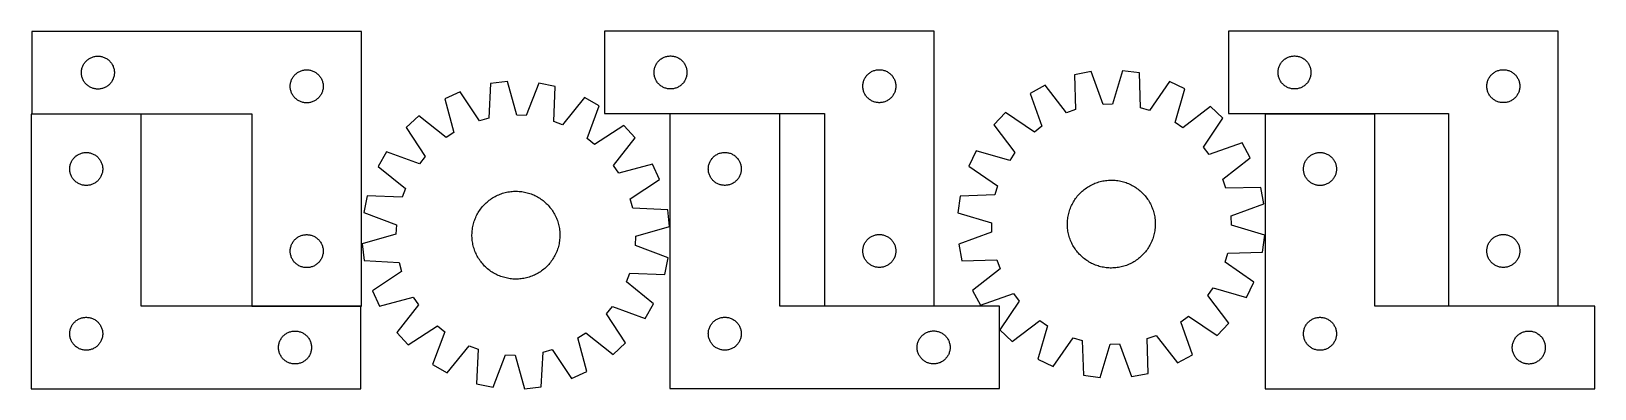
# Model space of a CAD drawing. Header units: millimetres. Extents: x 7 to 1429, y 7 to 332.
import ezdxf

# ---------------------------------------------------------------- set-up
doc = ezdxf.new("R2010")
doc.units = ezdxf.units.MM
doc.layers.add('CUT', color=7, linetype='CONTINUOUS', true_color=0x000000)

msp = doc.modelspace()

# ---------------------------------------------------------------- linework, layer by layer
at = {"layer": 'CUT'}
for p, q in [((307.259699, 331.774238), (7.259699, 331.774238)), ((7.259699, 331.774238), (7.259699, 256.774238)), ((307.259699, 81.774238), (307.259699, 331.774238)), ((828.291498, 331.900458), (528.291498, 331.900458)), ((528.291498, 331.900458), (528.291498, 256.900458)), ((828.291498, 81.900458), (828.291498, 331.900458)), ((1396.08407, 331.903876), (1096.08407, 331.903876)), ((1096.08407, 331.903876), (1096.08407, 256.903876)), ((1396.08407, 81.903876), (1396.08407, 331.903876)), ((52.754283, 298.094304), (52.970168, 298.83596)), ((52.970168, 298.83596), (53.223946, 299.565519)), ((53.223946, 299.565519), (53.514945, 300.281046)), ((53.514945, 300.281046), (53.842392, 300.980644)), ((53.842392, 300.980644), (54.20542, 301.662459)), ((54.20542, 301.662459), (54.603065, 302.32468)), ((54.603065, 302.32468), (55.034274, 302.965554)), ((55.034274, 302.965554), (55.497901, 303.58338)), ((55.497901, 303.58338), (55.99272, 304.176519)), ((55.99272, 304.176519), (56.517416, 304.7434)), ((56.517416, 304.7434), (57.070598, 305.282518)), ((57.070598, 305.282518), (57.650801, 305.792444)), ((57.650801, 305.792444), (58.256484, 306.271826)), ((58.256484, 306.271826), (58.886043, 306.719393)), ((58.886043, 306.719393), (59.537807, 307.133957)), ((59.537807, 307.133957), (60.210047, 307.51442)), ((60.210047, 307.51442), (60.900983, 307.859772)), ((60.900983, 307.859772), (61.60878, 308.169097)), ((61.60878, 308.169097), (62.331563, 308.441576)), ((62.331563, 308.441576), (63.067414, 308.676486)), ((63.067414, 308.676486), (63.814382, 308.873203)), ((63.814382, 308.873203), (64.570487, 309.031207)), ((64.570487, 309.031207), (65.333723, 309.150078)), ((65.333723, 309.150078), (66.102067, 309.2295)), ((66.102067, 309.2295), (66.87348, 309.269265)), ((66.87348, 309.269265), (67.645917, 309.269265)), ((67.645917, 309.269265), (68.417331, 309.2295)), ((68.417331, 309.2295), (69.185674, 309.150078)), ((69.185674, 309.150078), (69.94891, 309.031207)), ((69.94891, 309.031207), (70.705015, 308.873203)), ((70.705015, 308.873203), (71.451983, 308.676486)), ((71.451983, 308.676486), (72.187834, 308.441576)), ((72.187834, 308.441576), (72.910617, 308.169097)), ((72.910617, 308.169097), (73.618414, 307.859772)), ((73.618414, 307.859772), (74.30935, 307.51442)), ((74.30935, 307.51442), (74.981591, 307.133957)), ((74.981591, 307.133957), (75.633354, 306.719393)), ((75.633354, 306.719393), (76.262913, 306.271826)), ((76.262913, 306.271826), (76.868596, 305.792444)), ((76.868596, 305.792444), (77.448799, 305.282518)), ((77.448799, 305.282518), (78.001981, 304.7434)), ((78.001981, 304.7434), (78.526678, 304.176519)), ((78.526678, 304.176519), (79.021496, 303.58338)), ((79.021496, 303.58338), (79.485124, 302.965554)), ((79.485124, 302.965554), (79.916332, 302.32468)), ((79.916332, 302.32468), (80.313977, 301.662459)), ((80.313977, 301.662459), (80.677005, 300.980644)), ((80.677005, 300.980644), (81.004452, 300.281046)), ((81.004452, 300.281046), (81.295451, 299.565519)), ((81.295451, 299.565519), (81.549229, 298.83596)), ((81.549229, 298.83596), (81.765114, 298.094304)), ((573.786082, 298.220525), (574.001967, 298.962181)), ((574.001967, 298.962181), (574.255746, 299.69174)), ((574.255746, 299.69174), (574.546744, 300.407267)), ((574.546744, 300.407267), (574.874192, 301.106865)), ((574.874192, 301.106865), (575.237219, 301.788679)), ((575.237219, 301.788679), (575.634864, 302.450901)), ((575.634864, 302.450901), (576.066073, 303.091775)), ((576.066073, 303.091775), (576.529701, 303.709601)), ((576.529701, 303.709601), (577.024519, 304.30274)), ((577.024519, 304.30274), (577.549215, 304.869621)), ((577.549215, 304.869621), (578.102398, 305.408739)), ((578.102398, 305.408739), (578.6826, 305.918665)), ((578.6826, 305.918665), (579.288284, 306.398047)), ((579.288284, 306.398047), (579.917842, 306.845613)), ((579.917842, 306.845613), (580.569606, 307.260178)), ((580.569606, 307.260178), (581.241847, 307.64064)), ((581.241847, 307.64064), (581.932782, 307.985992)), ((581.932782, 307.985992), (582.640579, 308.295318)), ((582.640579, 308.295318), (583.363362, 308.567797)), ((583.363362, 308.567797), (584.099213, 308.802706)), ((584.099213, 308.802706), (584.846182, 308.999424)), ((584.846182, 308.999424), (585.602287, 309.157428)), ((585.602287, 309.157428), (586.365523, 309.276298)), ((586.365523, 309.276298), (587.133866, 309.355721)), ((587.133866, 309.355721), (587.905279, 309.395485)), ((587.905279, 309.395485), (588.677717, 309.395485)), ((588.677717, 309.395485), (589.44913, 309.355721)), ((589.44913, 309.355721), (590.217473, 309.276298)), ((590.217473, 309.276298), (590.980709, 309.157428)), ((590.980709, 309.157428), (591.736814, 308.999424)), ((591.736814, 308.999424), (592.483782, 308.802706)), ((592.483782, 308.802706), (593.219634, 308.567797)), ((593.219634, 308.567797), (593.942416, 308.295318)), ((593.942416, 308.295318), (594.650214, 307.985992)), ((594.650214, 307.985992), (595.341149, 307.64064)), ((595.341149, 307.64064), (596.01339, 307.260178)), ((596.01339, 307.260178), (596.665154, 306.845613)), ((596.665154, 306.845613), (597.294712, 306.398047)), ((597.294712, 306.398047), (597.900396, 305.918665)), ((597.900396, 305.918665), (598.480598, 305.408739)), ((598.480598, 305.408739), (599.033781, 304.869621)), ((599.033781, 304.869621), (599.558477, 304.30274)), ((599.558477, 304.30274), (600.053295, 303.709601)), ((600.053295, 303.709601), (600.516923, 303.091775)), ((600.516923, 303.091775), (600.948131, 302.450901)), ((600.948131, 302.450901), (601.345777, 301.788679)), ((601.345777, 301.788679), (601.708804, 301.106865)), ((601.708804, 301.106865), (602.036251, 300.407267)), ((602.036251, 300.407267), (602.32725, 299.69174)), ((602.32725, 299.69174), (602.581029, 298.962181)), ((602.581029, 298.962181), (602.796914, 298.220525)), ((1141.578654, 298.223943), (1141.794539, 298.965599)), ((1141.794539, 298.965599), (1142.048318, 299.695158)), ((1142.048318, 299.695158), (1142.339316, 300.410685)), ((1142.339316, 300.410685), (1142.666764, 301.110283)), ((1142.666764, 301.110283), (1143.029791, 301.792097)), ((1143.029791, 301.792097), (1143.427437, 302.454319)), ((1143.427437, 302.454319), (1143.858645, 303.095193)), ((1143.858645, 303.095193), (1144.322273, 303.713018)), ((1144.322273, 303.713018), (1144.817091, 304.306158)), ((1144.817091, 304.306158), (1145.341787, 304.873039)), ((1145.341787, 304.873039), (1145.89497, 305.412157)), ((1145.89497, 305.412157), (1146.475172, 305.922083)), ((1146.475172, 305.922083), (1147.080856, 306.401465)), ((1147.080856, 306.401465), (1147.710414, 306.849031)), ((1147.710414, 306.849031), (1148.362178, 307.263596)), ((1148.362178, 307.263596), (1149.034419, 307.644058)), ((1149.034419, 307.644058), (1149.725354, 307.98941)), ((1149.725354, 307.98941), (1150.433152, 308.298736)), ((1150.433152, 308.298736), (1151.155934, 308.571215)), ((1151.155934, 308.571215), (1151.891785, 308.806124)), ((1151.891785, 308.806124), (1152.638754, 309.002842)), ((1152.638754, 309.002842), (1153.394859, 309.160846)), ((1153.394859, 309.160846), (1154.158095, 309.279716)), ((1154.158095, 309.279716), (1154.926438, 309.359139)), ((1154.926438, 309.359139), (1155.697851, 309.398903)), ((1155.697851, 309.398903), (1156.470289, 309.398903)), ((1156.470289, 309.398903), (1157.241702, 309.359139)), ((1157.241702, 309.359139), (1158.010045, 309.279716)), ((1158.010045, 309.279716), (1158.773281, 309.160846)), ((1158.773281, 309.160846), (1159.529386, 309.002842)), ((1159.529386, 309.002842), (1160.276354, 308.806124)), ((1160.276354, 308.806124), (1161.012206, 308.571215)), ((1161.012206, 308.571215), (1161.734988, 308.298736)), ((1161.734988, 308.298736), (1162.442786, 307.98941)), ((1162.442786, 307.98941), (1163.133721, 307.644058)), ((1163.133721, 307.644058), (1163.805962, 307.263596)), ((1163.805962, 307.263596), (1164.457726, 306.849031)), ((1164.457726, 306.849031), (1165.087284, 306.401465)), ((1165.087284, 306.401465), (1165.692968, 305.922083)), ((1165.692968, 305.922083), (1166.27317, 305.412157)), ((1166.27317, 305.412157), (1166.826353, 304.873039)), ((1166.826353, 304.873039), (1167.351049, 304.306158)), ((1167.351049, 304.306158), (1167.845867, 303.713018)), ((1167.845867, 303.713018), (1168.309495, 303.095193)), ((1168.309495, 303.095193), (1168.740703, 302.454319)), ((1168.740703, 302.454319), (1169.138349, 301.792097)), ((1169.138349, 301.792097), (1169.501376, 301.110283)), ((1169.501376, 301.110283), (1169.828823, 300.410685)), ((1169.828823, 300.410685), (1170.119822, 299.695158)), ((1170.119822, 299.695158), (1170.373601, 298.965599)), ((1170.373601, 298.965599), (1170.589486, 298.223943)), ((52.259699, 294.274238), (52.279587, 295.046419)), ((52.279587, 293.502056), (52.259699, 294.274238)), ((52.279587, 295.046419), (52.3392, 295.816553)), ((52.3392, 292.731923), (52.279587, 293.502056)), ((52.3392, 295.816553), (52.43838, 296.582596)), ((52.43838, 291.965879), (52.3392, 292.731923)), ((52.43838, 296.582596), (52.576863, 297.342519)), ((52.576863, 291.205957), (52.43838, 291.965879)), ((52.576863, 297.342519), (52.754283, 298.094304)), ((52.754283, 290.454171), (52.576863, 291.205957)), ((52.970168, 289.712515), (52.754283, 290.454171)), ((53.223946, 288.982956), (52.970168, 289.712515)), ((53.514945, 288.267429), (53.223946, 288.982956)), ((53.842392, 287.567831), (53.514945, 288.267429)), ((54.20542, 286.886017), (53.842392, 287.567831)), ((54.603065, 286.223795), (54.20542, 286.886017)), ((55.034274, 285.582921), (54.603065, 286.223795)), ((55.497901, 284.965095), (55.034274, 285.582921)), ((55.99272, 284.371956), (55.497901, 284.965095)), ((79.021496, 284.965095), (78.526678, 284.371956)), ((79.485124, 285.582921), (79.021496, 284.965095)), ((79.916332, 286.223795), (79.485124, 285.582921)), ((80.313977, 286.886017), (79.916332, 286.223795)), ((80.677005, 287.567831), (80.313977, 286.886017)), ((81.004452, 288.267429), (80.677005, 287.567831)), ((81.295451, 288.982956), (81.004452, 288.267429)), ((81.549229, 289.712515), (81.295451, 288.982956)), ((81.765114, 290.454171), (81.549229, 289.712515)), ((81.765114, 298.094304), (81.942534, 297.342519)), ((81.942534, 291.205957), (81.765114, 290.454171)), ((81.942534, 297.342519), (82.081017, 296.582596)), ((82.081017, 291.965879), (81.942534, 291.205957)), ((82.081017, 296.582596), (82.180197, 295.816553)), ((82.180197, 292.731923), (82.081017, 291.965879)), ((82.180197, 295.816553), (82.23981, 295.046419)), ((82.23981, 293.502056), (82.180197, 292.731923)), ((82.23981, 295.046419), (82.259699, 294.274238)), ((82.259699, 294.274238), (82.23981, 293.502056)), ((242.43838, 284.082596), (242.576863, 284.842519)), ((242.576863, 284.842519), (242.754283, 285.594304)), ((242.754283, 285.594304), (242.970168, 286.33596)), ((242.970168, 286.33596), (243.223946, 287.065519)), ((243.223946, 287.065519), (243.514945, 287.781046)), ((243.514945, 287.781046), (243.842392, 288.480644)), ((243.842392, 288.480644), (244.20542, 289.162459)), ((244.20542, 289.162459), (244.603065, 289.82468)), ((244.603065, 289.82468), (245.034274, 290.465554)), ((245.034274, 290.465554), (245.497901, 291.08338)), ((245.497901, 291.08338), (245.99272, 291.676519)), ((245.99272, 291.676519), (246.517416, 292.2434)), ((246.517416, 292.2434), (247.070598, 292.782518)), ((247.070598, 292.782518), (247.650801, 293.292444)), ((247.650801, 293.292444), (248.256484, 293.771826)), ((248.256484, 293.771826), (248.886043, 294.219393)), ((248.886043, 294.219393), (249.537807, 294.633957)), ((249.537807, 294.633957), (250.210047, 295.01442)), ((250.210047, 295.01442), (250.900983, 295.359772)), ((250.900983, 295.359772), (251.60878, 295.669097)), ((251.60878, 295.669097), (252.331563, 295.941576)), ((252.331563, 295.941576), (253.067414, 296.176486)), ((253.067414, 296.176486), (253.814382, 296.373203)), ((253.814382, 296.373203), (254.570487, 296.531207)), ((254.570487, 296.531207), (255.333723, 296.650078)), ((255.333723, 296.650078), (256.102067, 296.7295)), ((256.102067, 296.7295), (256.87348, 296.769265)), ((256.87348, 296.769265), (257.645917, 296.769265)), ((257.645917, 296.769265), (258.417331, 296.7295)), ((258.417331, 296.7295), (259.185674, 296.650078)), ((259.185674, 296.650078), (259.94891, 296.531207)), ((259.94891, 296.531207), (260.705015, 296.373203)), ((260.705015, 296.373203), (261.451983, 296.176486)), ((261.451983, 296.176486), (262.187834, 295.941576)), ((262.187834, 295.941576), (262.910617, 295.669097)), ((262.910617, 295.669097), (263.618414, 295.359772)), ((263.618414, 295.359772), (264.30935, 295.01442)), ((264.30935, 295.01442), (264.981591, 294.633957)), ((264.981591, 294.633957), (265.633354, 294.219393)), ((265.633354, 294.219393), (266.262913, 293.771826)), ((266.262913, 293.771826), (266.868596, 293.292444)), ((266.868596, 293.292444), (267.448799, 292.782518)), ((267.448799, 292.782518), (268.001981, 292.2434)), ((268.001981, 292.2434), (268.526678, 291.676519)), ((268.526678, 291.676519), (269.021496, 291.08338)), ((269.021496, 291.08338), (269.485124, 290.465554)), ((269.485124, 290.465554), (269.916332, 289.82468)), ((269.916332, 289.82468), (270.313977, 289.162459)), ((270.313977, 289.162459), (270.677005, 288.480644)), ((270.677005, 288.480644), (271.004452, 287.781046)), ((271.004452, 287.781046), (271.295451, 287.065519)), ((271.295451, 287.065519), (271.549229, 286.33596)), ((271.549229, 286.33596), (271.765114, 285.594304)), ((271.765114, 285.594304), (271.942534, 284.842519)), ((271.942534, 284.842519), (272.081017, 284.082596)), ((439.841693, 286.078267), (424.549735, 284.379278)), ((448.413588, 255.492365), (439.841693, 286.078267)), ((468.349785, 284.753683), (456.978691, 255.094401)), ((483.418317, 281.644042), (468.349785, 284.753683)), ((573.291498, 294.400458), (573.311387, 295.17264)), ((573.311387, 293.628277), (573.291498, 294.400458)), ((573.311387, 295.17264), (573.371, 295.942773)), ((573.371, 292.858143), (573.311387, 293.628277)), ((573.371, 295.942773), (573.470179, 296.708817)), ((573.470179, 292.0921), (573.371, 292.858143)), ((573.470179, 296.708817), (573.608663, 297.468739)), ((573.608663, 291.332177), (573.470179, 292.0921)), ((573.608663, 297.468739), (573.786082, 298.220525)), ((573.786082, 290.580391), (573.608663, 291.332177)), ((574.001967, 289.838736), (573.786082, 290.580391)), ((574.255746, 289.109177), (574.001967, 289.838736)), ((574.546744, 288.39365), (574.255746, 289.109177)), ((574.874192, 287.694051), (574.546744, 288.39365)), ((575.237219, 287.012237), (574.874192, 287.694051)), ((575.634864, 286.350015), (575.237219, 287.012237)), ((576.066073, 285.709142), (575.634864, 286.350015)), ((576.529701, 285.091316), (576.066073, 285.709142)), ((577.024519, 284.498176), (576.529701, 285.091316)), ((600.053295, 285.091316), (599.558477, 284.498176)), ((600.516923, 285.709142), (600.053295, 285.091316)), ((600.948131, 286.350015), (600.516923, 285.709142)), ((601.345777, 287.012237), (600.948131, 286.350015)), ((601.708804, 287.694051), (601.345777, 287.012237)), ((602.036251, 288.39365), (601.708804, 287.694051)), ((602.32725, 289.109177), (602.036251, 288.39365)), ((602.581029, 289.838736), (602.32725, 289.109177)), ((602.796914, 290.580391), (602.581029, 289.838736)), ((602.796914, 298.220525), (602.974333, 297.468739)), ((602.974333, 291.332177), (602.796914, 290.580391)), ((602.974333, 297.468739), (603.112816, 296.708817)), ((603.112816, 292.0921), (602.974333, 291.332177)), ((603.112816, 296.708817), (603.211996, 295.942773)), ((603.211996, 292.858143), (603.112816, 292.0921)), ((603.211996, 295.942773), (603.271609, 295.17264)), ((603.271609, 293.628277), (603.211996, 292.858143)), ((603.271609, 295.17264), (603.291498, 294.400458)), ((603.291498, 294.400458), (603.271609, 293.628277)), ((763.470179, 284.208817), (763.608663, 284.968739)), ((763.608663, 284.968739), (763.786082, 285.720525)), ((763.786082, 285.720525), (764.001967, 286.462181)), ((764.001967, 286.462181), (764.255746, 287.19174)), ((764.255746, 287.19174), (764.546744, 287.907267)), ((764.546744, 287.907267), (764.874192, 288.606865)), ((764.874192, 288.606865), (765.237219, 289.288679)), ((765.237219, 289.288679), (765.634864, 289.950901)), ((765.634864, 289.950901), (766.066073, 290.591775)), ((766.066073, 290.591775), (766.529701, 291.209601)), ((766.529701, 291.209601), (767.024519, 291.80274)), ((767.024519, 291.80274), (767.549215, 292.369621)), ((767.549215, 292.369621), (768.102398, 292.908739)), ((768.102398, 292.908739), (768.6826, 293.418665)), ((768.6826, 293.418665), (769.288284, 293.898047)), ((769.288284, 293.898047), (769.917842, 294.345613)), ((769.917842, 294.345613), (770.569606, 294.760178)), ((770.569606, 294.760178), (771.241847, 295.14064)), ((771.241847, 295.14064), (771.932782, 295.485992)), ((771.932782, 295.485992), (772.640579, 295.795318)), ((772.640579, 295.795318), (773.363362, 296.067797)), ((773.363362, 296.067797), (774.099213, 296.302706)), ((774.099213, 296.302706), (774.846182, 296.499424)), ((774.846182, 296.499424), (775.602287, 296.657428)), ((775.602287, 296.657428), (776.365523, 296.776298)), ((776.365523, 296.776298), (777.133866, 296.855721)), ((777.133866, 296.855721), (777.905279, 296.895485)), ((777.905279, 296.895485), (778.677717, 296.895485)), ((778.677717, 296.895485), (779.44913, 296.855721)), ((779.44913, 296.855721), (780.217473, 296.776298)), ((780.217473, 296.776298), (780.980709, 296.657428)), ((780.980709, 296.657428), (781.736814, 296.499424)), ((781.736814, 296.499424), (782.483782, 296.302706)), ((782.483782, 296.302706), (783.219634, 296.067797)), ((783.219634, 296.067797), (783.942416, 295.795318)), ((783.942416, 295.795318), (784.650214, 295.485992)), ((784.650214, 295.485992), (785.341149, 295.14064)), ((785.341149, 295.14064), (786.01339, 294.760178)), ((786.01339, 294.760178), (786.665154, 294.345613)), ((786.665154, 294.345613), (787.294712, 293.898047)), ((787.294712, 293.898047), (787.900396, 293.418665)), ((787.900396, 293.418665), (788.480598, 292.908739)), ((788.480598, 292.908739), (789.033781, 292.369621)), ((789.033781, 292.369621), (789.558477, 291.80274)), ((789.558477, 291.80274), (790.053295, 291.209601)), ((790.053295, 291.209601), (790.516923, 290.591775)), ((790.516923, 290.591775), (790.948131, 289.950901)), ((790.948131, 289.950901), (791.345777, 289.288679)), ((791.345777, 289.288679), (791.708804, 288.606865)), ((791.708804, 288.606865), (792.036251, 287.907267)), ((792.036251, 287.907267), (792.32725, 287.19174)), ((792.32725, 287.19174), (792.581029, 286.462181)), ((792.581029, 286.462181), (792.796914, 285.720525)), ((792.796914, 285.720525), (792.974333, 284.968739)), ((792.974333, 284.968739), (793.112816, 284.208817)), ((971.109816, 295.188834), (955.989808, 292.339989)), ((955.989808, 292.339989), (956.740503, 260.584498)), ((981.966803, 265.337526), (971.109816, 295.188834)), ((999.636537, 296.0207), (990.537504, 265.587456)), ((1014.89686, 294.057774), (999.636537, 296.0207)), ((1015.997908, 262.312499), (1014.89686, 294.057774)), ((1042.284445, 286.033684), (1024.226361, 259.901705)), ((1056.191297, 279.451131), (1042.284445, 286.033684)), ((1141.08407, 294.403876), (1141.103959, 295.176058)), ((1141.103959, 293.631695), (1141.08407, 294.403876)), ((1141.103959, 295.176058), (1141.163572, 295.946191)), ((1141.163572, 292.861561), (1141.103959, 293.631695)), ((1141.163572, 295.946191), (1141.262751, 296.712235)), ((1141.262751, 292.095518), (1141.163572, 292.861561)), ((1141.262751, 296.712235), (1141.401235, 297.472157)), ((1141.401235, 291.335595), (1141.262751, 292.095518)), ((1141.401235, 297.472157), (1141.578654, 298.223943)), ((1141.578654, 290.583809), (1141.401235, 291.335595)), ((1141.794539, 289.842154), (1141.578654, 290.583809)), ((1142.048318, 289.112595), (1141.794539, 289.842154)), ((1142.339316, 288.397068), (1142.048318, 289.112595)), ((1142.666764, 287.697469), (1142.339316, 288.397068)), ((1143.029791, 287.015655), (1142.666764, 287.697469)), ((1143.427437, 286.353433), (1143.029791, 287.015655)), ((1143.858645, 285.71256), (1143.427437, 286.353433)), ((1144.322273, 285.094734), (1143.858645, 285.71256)), ((1144.817091, 284.501594), (1144.322273, 285.094734)), ((1167.845867, 285.094734), (1167.351049, 284.501594)), ((1168.309495, 285.71256), (1167.845867, 285.094734)), ((1168.740703, 286.353433), (1168.309495, 285.71256)), ((1169.138349, 287.015655), (1168.740703, 286.353433)), ((1169.501376, 287.697469), (1169.138349, 287.015655)), ((1169.828823, 288.397068), (1169.501376, 287.697469)), ((1170.119822, 289.112595), (1169.828823, 288.397068)), ((1170.373601, 289.842154), (1170.119822, 289.112595)), ((1170.589486, 290.583809), (1170.373601, 289.842154)), ((1170.589486, 298.223943), (1170.766905, 297.472157)), ((1170.766905, 291.335595), (1170.589486, 290.583809)), ((1170.766905, 297.472157), (1170.905388, 296.712235)), ((1170.905388, 292.095518), (1170.766905, 291.335595)), ((1170.905388, 296.712235), (1171.004568, 295.946191)), ((1171.004568, 292.861561), (1170.905388, 292.095518)), ((1171.004568, 295.946191), (1171.064181, 295.176058)), ((1171.064181, 293.631695), (1171.004568, 292.861561)), ((1171.064181, 295.176058), (1171.08407, 294.403876)), ((1171.08407, 294.403876), (1171.064181, 293.631695)), ((1331.262751, 284.212235), (1331.401235, 284.972157)), ((1331.401235, 284.972157), (1331.578654, 285.723943)), ((1331.578654, 285.723943), (1331.794539, 286.465599)), ((1331.794539, 286.465599), (1332.048318, 287.195158)), ((1332.048318, 287.195158), (1332.339316, 287.910685)), ((1332.339316, 287.910685), (1332.666764, 288.610283)), ((1332.666764, 288.610283), (1333.029791, 289.292097)), ((1333.029791, 289.292097), (1333.427437, 289.954319)), ((1333.427437, 289.954319), (1333.858645, 290.595193)), ((1333.858645, 290.595193), (1334.322273, 291.213018)), ((1334.322273, 291.213018), (1334.817091, 291.806158)), ((1334.817091, 291.806158), (1335.341787, 292.373039)), ((1335.341787, 292.373039), (1335.89497, 292.912157)), ((1335.89497, 292.912157), (1336.475172, 293.422083)), ((1336.475172, 293.422083), (1337.080856, 293.901465)), ((1337.080856, 293.901465), (1337.710414, 294.349031)), ((1337.710414, 294.349031), (1338.362178, 294.763596)), ((1338.362178, 294.763596), (1339.034419, 295.144058)), ((1339.034419, 295.144058), (1339.725354, 295.48941)), ((1339.725354, 295.48941), (1340.433152, 295.798736)), ((1340.433152, 295.798736), (1341.155934, 296.071215)), ((1341.155934, 296.071215), (1341.891785, 296.306124)), ((1341.891785, 296.306124), (1342.638754, 296.502842)), ((1342.638754, 296.502842), (1343.394859, 296.660846)), ((1343.394859, 296.660846), (1344.158095, 296.779716)), ((1344.158095, 296.779716), (1344.926438, 296.859139)), ((1344.926438, 296.859139), (1345.697851, 296.898903)), ((1345.697851, 296.898903), (1346.470289, 296.898903)), ((1346.470289, 296.898903), (1347.241702, 296.859139)), ((1347.241702, 296.859139), (1348.010045, 296.779716)), ((1348.010045, 296.779716), (1348.773281, 296.660846)), ((1348.773281, 296.660846), (1349.529386, 296.502842)), ((1349.529386, 296.502842), (1350.276354, 296.306124)), ((1350.276354, 296.306124), (1351.012206, 296.071215)), ((1351.012206, 296.071215), (1351.734988, 295.798736)), ((1351.734988, 295.798736), (1352.442786, 295.48941)), ((1352.442786, 295.48941), (1353.133721, 295.144058)), ((1353.133721, 295.144058), (1353.805962, 294.763596)), ((1353.805962, 294.763596), (1354.457726, 294.349031)), ((1354.457726, 294.349031), (1355.087284, 293.901465)), ((1355.087284, 293.901465), (1355.692968, 293.422083)), ((1355.692968, 293.422083), (1356.27317, 292.912157)), ((1356.27317, 292.912157), (1356.826353, 292.373039)), ((1356.826353, 292.373039), (1357.351049, 291.806158)), ((1357.351049, 291.806158), (1357.845867, 291.213018)), ((1357.845867, 291.213018), (1358.309495, 290.595193)), ((1358.309495, 290.595193), (1358.740703, 289.954319)), ((1358.740703, 289.954319), (1359.138349, 289.292097)), ((1359.138349, 289.292097), (1359.501376, 288.610283)), ((1359.501376, 288.610283), (1359.828823, 287.910685)), ((1359.828823, 287.910685), (1360.119822, 287.195158)), ((1360.119822, 287.195158), (1360.373601, 286.465599)), ((1360.373601, 286.465599), (1360.589486, 285.723943)), ((1360.589486, 285.723943), (1360.766905, 284.972157)), ((1360.766905, 284.972157), (1360.905388, 284.212235)), ((56.517416, 283.805075), (55.99272, 284.371956)), ((57.070598, 283.265957), (56.517416, 283.805075)), ((57.650801, 282.756031), (57.070598, 283.265957)), ((58.256484, 282.276649), (57.650801, 282.756031)), ((58.886043, 281.829082), (58.256484, 282.276649)), ((59.537807, 281.414518), (58.886043, 281.829082)), ((60.210047, 281.034056), (59.537807, 281.414518)), ((60.900983, 280.688704), (60.210047, 281.034056)), ((61.60878, 280.379378), (60.900983, 280.688704)), ((62.331563, 280.106899), (61.60878, 280.379378)), ((63.067414, 279.871989), (62.331563, 280.106899)), ((63.814382, 279.675272), (63.067414, 279.871989)), ((64.570487, 279.517268), (63.814382, 279.675272)), ((65.333723, 279.398397), (64.570487, 279.517268)), ((66.102067, 279.318975), (65.333723, 279.398397)), ((66.87348, 279.279211), (66.102067, 279.318975)), ((67.645917, 279.279211), (66.87348, 279.279211)), ((68.417331, 279.318975), (67.645917, 279.279211)), ((69.185674, 279.398397), (68.417331, 279.318975)), ((69.94891, 279.517268), (69.185674, 279.398397)), ((70.705015, 279.675272), (69.94891, 279.517268)), ((71.451983, 279.871989), (70.705015, 279.675272)), ((72.187834, 280.106899), (71.451983, 279.871989)), ((72.910617, 280.379378), (72.187834, 280.106899)), ((73.618414, 280.688704), (72.910617, 280.379378)), ((74.30935, 281.034056), (73.618414, 280.688704)), ((74.981591, 281.414518), (74.30935, 281.034056)), ((75.633354, 281.829082), (74.981591, 281.414518)), ((76.262913, 282.276649), (75.633354, 281.829082)), ((76.868596, 282.756031), (76.262913, 282.276649)), ((77.448799, 283.265957), (76.868596, 282.756031)), ((78.001981, 283.805075), (77.448799, 283.265957)), ((78.526678, 284.371956), (78.001981, 283.805075)), ((242.259699, 281.774238), (242.279587, 282.546419)), ((242.279587, 281.002056), (242.259699, 281.774238)), ((242.279587, 282.546419), (242.3392, 283.316553)), ((242.3392, 280.231923), (242.279587, 281.002056)), ((242.3392, 283.316553), (242.43838, 284.082596)), ((242.43838, 279.465879), (242.3392, 280.231923)), ((242.576863, 278.705957), (242.43838, 279.465879)), ((242.754283, 277.954171), (242.576863, 278.705957)), ((242.970168, 277.212515), (242.754283, 277.954171)), ((243.223946, 276.482956), (242.970168, 277.212515)), ((243.514945, 275.767429), (243.223946, 276.482956)), ((243.842392, 275.067831), (243.514945, 275.767429)), ((244.20542, 274.386017), (243.842392, 275.067831)), ((244.603065, 273.723795), (244.20542, 274.386017)), ((245.034274, 273.082921), (244.603065, 273.723795)), ((245.497901, 272.465095), (245.034274, 273.082921)), ((245.99272, 271.871956), (245.497901, 272.465095)), ((246.517416, 271.305075), (245.99272, 271.871956)), ((247.070598, 270.765957), (246.517416, 271.305075)), ((247.650801, 270.256031), (247.070598, 270.765957)), ((267.448799, 270.765957), (266.868596, 270.256031)), ((268.001981, 271.305075), (267.448799, 270.765957)), ((268.526678, 271.871956), (268.001981, 271.305075)), ((269.021496, 272.465095), (268.526678, 271.871956)), ((269.485124, 273.082921), (269.021496, 272.465095)), ((269.916332, 273.723795), (269.485124, 273.082921)), ((270.313977, 274.386017), (269.916332, 273.723795)), ((270.677005, 275.067831), (270.313977, 274.386017)), ((271.004452, 275.767429), (270.677005, 275.067831)), ((271.295451, 276.482956), (271.004452, 275.767429)), ((271.549229, 277.212515), (271.295451, 276.482956)), ((271.765114, 277.954171), (271.549229, 277.212515)), ((271.942534, 278.705957), (271.765114, 277.954171)), ((272.081017, 279.465879), (271.942534, 278.705957)), ((272.081017, 284.082596), (272.180197, 283.316553)), ((272.180197, 280.231923), (272.081017, 279.465879)), ((272.180197, 283.316553), (272.23981, 282.546419)), ((272.23981, 281.002056), (272.180197, 280.231923)), ((272.23981, 282.546419), (272.259699, 281.774238)), ((272.259699, 281.774238), (272.23981, 281.002056)), ((397.027609, 276.829548), (383.009109, 270.488239)), ((383.009109, 270.488239), (391.242989, 239.809615)), ((414.631529, 250.389488), (397.027609, 276.829548)), ((424.549735, 284.379278), (422.900404, 252.657764)), ((482.119111, 249.906259), (483.418317, 281.644042)), ((510.121805, 271.574802), (490.14203, 246.881011)), ((523.491899, 263.960925), (510.121805, 271.574802)), ((577.549215, 283.931296), (577.024519, 284.498176)), ((578.102398, 283.392178), (577.549215, 283.931296)), ((578.6826, 282.882252), (578.102398, 283.392178)), ((579.288284, 282.40287), (578.6826, 282.882252)), ((579.917842, 281.955303), (579.288284, 282.40287)), ((580.569606, 281.540739), (579.917842, 281.955303)), ((581.241847, 281.160276), (580.569606, 281.540739)), ((581.932782, 280.814924), (581.241847, 281.160276)), ((582.640579, 280.505599), (581.932782, 280.814924)), ((583.363362, 280.23312), (582.640579, 280.505599)), ((584.099213, 279.99821), (583.363362, 280.23312)), ((584.846182, 279.801493), (584.099213, 279.99821)), ((585.602287, 279.643489), (584.846182, 279.801493)), ((586.365523, 279.524618), (585.602287, 279.643489)), ((587.133866, 279.445195), (586.365523, 279.524618)), ((587.905279, 279.405431), (587.133866, 279.445195)), ((588.677717, 279.405431), (587.905279, 279.405431)), ((589.44913, 279.445195), (588.677717, 279.405431)), ((590.217473, 279.524618), (589.44913, 279.445195)), ((590.980709, 279.643489), (590.217473, 279.524618)), ((591.736814, 279.801493), (590.980709, 279.643489)), ((592.483782, 279.99821), (591.736814, 279.801493)), ((593.219634, 280.23312), (592.483782, 279.99821)), ((593.942416, 280.505599), (593.219634, 280.23312)), ((594.650214, 280.814924), (593.942416, 280.505599)), ((595.341149, 281.160276), (594.650214, 280.814924)), ((596.01339, 281.540739), (595.341149, 281.160276)), ((596.665154, 281.955303), (596.01339, 281.540739)), ((597.294712, 282.40287), (596.665154, 281.955303)), ((597.900396, 282.882252), (597.294712, 282.40287)), ((598.480598, 283.392178), (597.900396, 282.882252)), ((599.033781, 283.931296), (598.480598, 283.392178)), ((599.558477, 284.498176), (599.033781, 283.931296)), ((763.291498, 281.900458), (763.311387, 282.67264)), ((763.311387, 281.128277), (763.291498, 281.900458)), ((763.311387, 282.67264), (763.371, 283.442773)), ((763.371, 280.358143), (763.311387, 281.128277)), ((763.371, 283.442773), (763.470179, 284.208817)), ((763.470179, 279.5921), (763.371, 280.358143)), ((763.608663, 278.832177), (763.470179, 279.5921)), ((763.786082, 278.080391), (763.608663, 278.832177)), ((764.001967, 277.338736), (763.786082, 278.080391)), ((764.255746, 276.609177), (764.001967, 277.338736)), ((764.546744, 275.89365), (764.255746, 276.609177)), ((764.874192, 275.194051), (764.546744, 275.89365)), ((765.237219, 274.512237), (764.874192, 275.194051)), ((765.634864, 273.850015), (765.237219, 274.512237)), ((766.066073, 273.209142), (765.634864, 273.850015)), ((766.529701, 272.591316), (766.066073, 273.209142)), ((767.024519, 271.998176), (766.529701, 272.591316)), ((767.549215, 271.431296), (767.024519, 271.998176)), ((768.102398, 270.892178), (767.549215, 271.431296)), ((768.6826, 270.382252), (768.102398, 270.892178)), ((769.288284, 269.90287), (768.6826, 270.382252)), ((787.900396, 270.382252), (787.294712, 269.90287)), ((788.480598, 270.892178), (787.900396, 270.382252)), ((789.033781, 271.431296), (788.480598, 270.892178)), ((789.558477, 271.998176), (789.033781, 271.431296)), ((790.053295, 272.591316), (789.558477, 271.998176)), ((790.516923, 273.209142), (790.053295, 272.591316)), ((790.948131, 273.850015), (790.516923, 273.209142)), ((791.345777, 274.512237), (790.948131, 273.850015)), ((791.708804, 275.194051), (791.345777, 274.512237)), ((792.036251, 275.89365), (791.708804, 275.194051)), ((792.32725, 276.609177), (792.036251, 275.89365)), ((792.581029, 277.338736), (792.32725, 276.609177)), ((792.796914, 278.080391), (792.581029, 277.338736)), ((792.974333, 278.832177), (792.796914, 278.080391)), ((793.112816, 279.5921), (792.974333, 278.832177)), ((793.112816, 284.208817), (793.211996, 283.442773)), ((793.211996, 280.358143), (793.112816, 279.5921)), ((793.211996, 283.442773), (793.271609, 282.67264)), ((793.271609, 281.128277), (793.211996, 280.358143)), ((793.271609, 282.67264), (793.291498, 281.900458)), ((793.291498, 281.900458), (793.271609, 281.128277)), ((929.116345, 282.733596), (915.616705, 275.351844)), ((915.616705, 275.351844), (926.143644, 245.382554)), ((948.666515, 257.698309), (929.116345, 282.733596)), ((1047.428626, 248.919338), (1056.191297, 279.451131)), ((1145.341787, 283.934714), (1144.817091, 284.501594)), ((1145.89497, 283.395596), (1145.341787, 283.934714)), ((1146.475172, 282.88567), (1145.89497, 283.395596)), ((1147.080856, 282.406288), (1146.475172, 282.88567)), ((1147.710414, 281.958721), (1147.080856, 282.406288)), ((1148.362178, 281.544157), (1147.710414, 281.958721)), ((1149.034419, 281.163694), (1148.362178, 281.544157)), ((1149.725354, 280.818342), (1149.034419, 281.163694)), ((1150.433152, 280.509017), (1149.725354, 280.818342)), ((1151.155934, 280.236538), (1150.433152, 280.509017)), ((1151.891785, 280.001628), (1151.155934, 280.236538)), ((1152.638754, 279.804911), (1151.891785, 280.001628)), ((1153.394859, 279.646907), (1152.638754, 279.804911)), ((1154.158095, 279.528036), (1153.394859, 279.646907)), ((1154.926438, 279.448613), (1154.158095, 279.528036)), ((1155.697851, 279.408849), (1154.926438, 279.448613)), ((1156.470289, 279.408849), (1155.697851, 279.408849)), ((1157.241702, 279.448613), (1156.470289, 279.408849)), ((1158.010045, 279.528036), (1157.241702, 279.448613)), ((1158.773281, 279.646907), (1158.010045, 279.528036)), ((1159.529386, 279.804911), (1158.773281, 279.646907)), ((1160.276354, 280.001628), (1159.529386, 279.804911)), ((1161.012206, 280.236538), (1160.276354, 280.001628)), ((1161.734988, 280.509017), (1161.012206, 280.236538)), ((1162.442786, 280.818342), (1161.734988, 280.509017)), ((1163.133721, 281.163694), (1162.442786, 280.818342)), ((1163.805962, 281.544157), (1163.133721, 281.163694)), ((1164.457726, 281.958721), (1163.805962, 281.544157)), ((1165.087284, 282.406288), (1164.457726, 281.958721)), ((1165.692968, 282.88567), (1165.087284, 282.406288)), ((1166.27317, 283.395596), (1165.692968, 282.88567)), ((1166.826353, 283.934714), (1166.27317, 283.395596)), ((1167.351049, 284.501594), (1166.826353, 283.934714)), ((1331.08407, 281.903876), (1331.103959, 282.676058)), ((1331.103959, 281.131695), (1331.08407, 281.903876)), ((1331.103959, 282.676058), (1331.163572, 283.446191)), ((1331.163572, 280.361561), (1331.103959, 281.131695)), ((1331.163572, 283.446191), (1331.262751, 284.212235)), ((1331.262751, 279.595518), (1331.163572, 280.361561)), ((1331.401235, 278.835595), (1331.262751, 279.595518)), ((1331.578654, 278.083809), (1331.401235, 278.835595)), ((1331.794539, 277.342154), (1331.578654, 278.083809)), ((1332.048318, 276.612595), (1331.794539, 277.342154)), ((1332.339316, 275.897068), (1332.048318, 276.612595)), ((1332.666764, 275.197469), (1332.339316, 275.897068)), ((1333.029791, 274.515655), (1332.666764, 275.197469)), ((1333.427437, 273.853433), (1333.029791, 274.515655)), ((1333.858645, 273.21256), (1333.427437, 273.853433)), ((1334.322273, 272.594734), (1333.858645, 273.21256)), ((1334.817091, 272.001594), (1334.322273, 272.594734)), ((1335.341787, 271.434714), (1334.817091, 272.001594)), ((1335.89497, 270.895596), (1335.341787, 271.434714)), ((1336.475172, 270.38567), (1335.89497, 270.895596)), ((1337.080856, 269.906288), (1336.475172, 270.38567)), ((1355.692968, 270.38567), (1355.087284, 269.906288)), ((1356.27317, 270.895596), (1355.692968, 270.38567)), ((1356.826353, 271.434714), (1356.27317, 270.895596)), ((1357.351049, 272.001594), (1356.826353, 271.434714)), ((1357.845867, 272.594734), (1357.351049, 272.001594)), ((1358.309495, 273.21256), (1357.845867, 272.594734)), ((1358.740703, 273.853433), (1358.309495, 273.21256)), ((1359.138349, 274.515655), (1358.740703, 273.853433)), ((1359.501376, 275.197469), (1359.138349, 274.515655)), ((1359.828823, 275.897068), (1359.501376, 275.197469)), ((1360.119822, 276.612595), (1359.828823, 275.897068)), ((1360.373601, 277.342154), (1360.119822, 276.612595)), ((1360.589486, 278.083809), (1360.373601, 277.342154)), ((1360.766905, 278.835595), (1360.589486, 278.083809)), ((1360.905388, 279.595518), (1360.766905, 278.835595)), ((1360.905388, 284.212235), (1361.004568, 283.446191)), ((1361.004568, 280.361561), (1360.905388, 279.595518)), ((1361.004568, 283.446191), (1361.064181, 282.676058)), ((1361.064181, 281.131695), (1361.004568, 280.361561)), ((1361.064181, 282.676058), (1361.08407, 281.903876)), ((1361.08407, 281.903876), (1361.064181, 281.131695)), ((106.624206, 256.551087), (6.624206, 256.551087)), ((6.624206, 256.551087), (6.624206, 6.551087)), ((7.259699, 256.774238), (207.259699, 256.774238)), ((106.624206, 81.551087), (106.624206, 256.551087)), ((207.259699, 256.774238), (207.259699, 81.774238)), ((248.256484, 269.776649), (247.650801, 270.256031)), ((248.886043, 269.329082), (248.256484, 269.776649)), ((249.537807, 268.914518), (248.886043, 269.329082)), ((250.210047, 268.534056), (249.537807, 268.914518)), ((250.900983, 268.188704), (250.210047, 268.534056)), ((251.60878, 267.879378), (250.900983, 268.188704)), ((252.331563, 267.606899), (251.60878, 267.879378)), ((253.067414, 267.371989), (252.331563, 267.606899)), ((253.814382, 267.175272), (253.067414, 267.371989)), ((254.570487, 267.017268), (253.814382, 267.175272)), ((255.333723, 266.898397), (254.570487, 267.017268)), ((256.102067, 266.818975), (255.333723, 266.898397)), ((256.87348, 266.779211), (256.102067, 266.818975)), ((257.645917, 266.779211), (256.87348, 266.779211)), ((258.417331, 266.818975), (257.645917, 266.779211)), ((259.185674, 266.898397), (258.417331, 266.818975)), ((259.94891, 267.017268), (259.185674, 266.898397)), ((260.705015, 267.175272), (259.94891, 267.017268)), ((261.451983, 267.371989), (260.705015, 267.175272)), ((262.187834, 267.606899), (261.451983, 267.371989)), ((262.910617, 267.879378), (262.187834, 267.606899)), ((263.618414, 268.188704), (262.910617, 267.879378)), ((264.30935, 268.534056), (263.618414, 268.188704)), ((264.981591, 268.914518), (264.30935, 268.534056)), ((265.633354, 269.329082), (264.981591, 268.914518)), ((266.262913, 269.776649), (265.633354, 269.329082)), ((266.868596, 270.256031), (266.262913, 269.776649)), ((512.448766, 234.177978), (523.491899, 263.960925)), ((528.291498, 256.900458), (728.291498, 256.900458)), ((687.693786, 256.627747), (587.693786, 256.627747)), ((587.693786, 256.627747), (587.693786, 6.627747)), ((687.693786, 81.627747), (687.693786, 256.627747)), ((728.291498, 256.900458), (728.291498, 81.900458)), ((769.917842, 269.455303), (769.288284, 269.90287)), ((770.569606, 269.040739), (769.917842, 269.455303)), ((771.241847, 268.660276), (770.569606, 269.040739)), ((771.932782, 268.314924), (771.241847, 268.660276)), ((772.640579, 268.005599), (771.932782, 268.314924)), ((773.363362, 267.73312), (772.640579, 268.005599)), ((774.099213, 267.49821), (773.363362, 267.73312)), ((774.846182, 267.301493), (774.099213, 267.49821)), ((775.602287, 267.143489), (774.846182, 267.301493)), ((776.365523, 267.024618), (775.602287, 267.143489)), ((777.133866, 266.945195), (776.365523, 267.024618)), ((777.905279, 266.905431), (777.133866, 266.945195)), ((778.677717, 266.905431), (777.905279, 266.905431)), ((779.44913, 266.945195), (778.677717, 266.905431)), ((780.217473, 267.024618), (779.44913, 266.945195)), ((780.980709, 267.143489), (780.217473, 267.024618)), ((781.736814, 267.301493), (780.980709, 267.143489)), ((782.483782, 267.49821), (781.736814, 267.301493)), ((783.219634, 267.73312), (782.483782, 267.49821)), ((783.942416, 268.005599), (783.219634, 267.73312)), ((784.650214, 268.314924), (783.942416, 268.005599)), ((785.341149, 268.660276), (784.650214, 268.314924)), ((786.01339, 269.040739), (785.341149, 268.660276)), ((786.665154, 269.455303), (786.01339, 269.040739)), ((787.294712, 269.90287), (786.665154, 269.455303)), ((893.027061, 257.911264), (882.469227, 246.719182)), ((919.356707, 240.142626), (893.027061, 257.911264)), ((956.740503, 260.584498), (948.666515, 257.698309)), ((990.537504, 265.587456), (981.966803, 265.337526)), ((1024.226361, 259.901705), (1015.997908, 262.312499)), ((1079.758858, 263.356538), (1054.509374, 244.083804)), ((1090.95094, 252.798705), (1079.758858, 263.356538)), ((1096.08407, 256.903876), (1296.08407, 256.903876)), ((1229.274444, 256.522767), (1129.274444, 256.522767)), ((1129.274444, 256.522767), (1129.274444, 6.522767)), ((1229.274444, 81.522767), (1229.274444, 256.522767)), ((1296.08407, 256.903876), (1296.08407, 81.903876)), ((1337.710414, 269.458721), (1337.080856, 269.906288)), ((1338.362178, 269.044157), (1337.710414, 269.458721)), ((1339.034419, 268.663694), (1338.362178, 269.044157)), ((1339.725354, 268.318342), (1339.034419, 268.663694)), ((1340.433152, 268.009017), (1339.725354, 268.318342)), ((1341.155934, 267.736538), (1340.433152, 268.009017)), ((1341.891785, 267.501628), (1341.155934, 267.736538)), ((1342.638754, 267.304911), (1341.891785, 267.501628)), ((1343.394859, 267.146907), (1342.638754, 267.304911)), ((1344.158095, 267.028036), (1343.394859, 267.146907)), ((1344.926438, 266.948613), (1344.158095, 267.028036)), ((1345.697851, 266.908849), (1344.926438, 266.948613)), ((1346.470289, 266.908849), (1345.697851, 266.908849)), ((1347.241702, 266.948613), (1346.470289, 266.908849)), ((1348.010045, 267.028036), (1347.241702, 266.948613)), ((1348.773281, 267.146907), (1348.010045, 267.028036)), ((1349.529386, 267.304911), (1348.773281, 267.146907)), ((1350.276354, 267.501628), (1349.529386, 267.304911)), ((1351.012206, 267.736538), (1350.276354, 267.501628)), ((1351.734988, 268.009017), (1351.012206, 267.736538)), ((1352.442786, 268.318342), (1351.734988, 268.009017)), ((1353.133721, 268.663694), (1352.442786, 268.318342)), ((1353.805962, 269.044157), (1353.133721, 268.663694)), ((1354.457726, 269.458721), (1353.805962, 269.044157)), ((1355.087284, 269.906288), (1354.457726, 269.458721)), ((359.167007, 254.803214), (347.794193, 244.440316)), ((347.794193, 244.440316), (365.105295, 217.80762)), ((384.079758, 235.097134), (359.167007, 254.803214)), ((422.900404, 252.657764), (414.631529, 250.389488)), ((456.978691, 255.094401), (448.413588, 255.492365)), ((490.14203, 246.881011), (482.119111, 249.906259)), ((545.776859, 246.132678), (519.144163, 228.821577)), ((556.139757, 234.759865), (545.776859, 246.132678)), ((882.469227, 246.719182), (901.741962, 221.469697)), ((926.143644, 245.382554), (919.356707, 240.142626)), ((1054.509374, 244.083804), (1047.428626, 248.919338)), ((1073.182302, 226.469059), (1090.95094, 252.798705)), ((391.242989, 239.809615), (384.079758, 235.097134)), ((519.144163, 228.821577), (512.448766, 234.177978)), ((536.433676, 209.847114), (556.139757, 234.759865)), ((1108.39152, 230.209061), (1078.42223, 219.682121)), ((1115.773272, 216.709421), (1108.39152, 230.209061)), ((43.206899, 213.257494), (43.569927, 213.939308)), ((43.569927, 213.939308), (43.967572, 214.60153)), ((43.967572, 214.60153), (44.398781, 215.242404)), ((44.398781, 215.242404), (44.862409, 215.860229)), ((44.862409, 215.860229), (45.357227, 216.453369)), ((45.357227, 216.453369), (45.881923, 217.020249)), ((45.881923, 217.020249), (46.435106, 217.559368)), ((46.435106, 217.559368), (47.015308, 218.069294)), ((47.015308, 218.069294), (47.620991, 218.548676)), ((47.620991, 218.548676), (48.25055, 218.996242)), ((48.25055, 218.996242), (48.902314, 219.410807)), ((48.902314, 219.410807), (49.574555, 219.791269)), ((49.574555, 219.791269), (50.26549, 220.136621)), ((50.26549, 220.136621), (50.973287, 220.445947)), ((50.973287, 220.445947), (51.69607, 220.718426)), ((51.69607, 220.718426), (52.431921, 220.953335)), ((52.431921, 220.953335), (53.17889, 221.150053)), ((53.17889, 221.150053), (53.934994, 221.308056)), ((53.934994, 221.308056), (54.69823, 221.426927)), ((54.69823, 221.426927), (55.466574, 221.50635)), ((55.466574, 221.50635), (56.237987, 221.546114)), ((56.237987, 221.546114), (57.010424, 221.546114)), ((57.010424, 221.546114), (57.781838, 221.50635)), ((57.781838, 221.50635), (58.550181, 221.426927)), ((58.550181, 221.426927), (59.313417, 221.308056)), ((59.313417, 221.308056), (60.069522, 221.150053)), ((60.069522, 221.150053), (60.81649, 220.953335)), ((60.81649, 220.953335), (61.552341, 220.718426)), ((61.552341, 220.718426), (62.275124, 220.445947)), ((62.275124, 220.445947), (62.982922, 220.136621)), ((62.982922, 220.136621), (63.673857, 219.791269)), ((63.673857, 219.791269), (64.346098, 219.410807)), ((64.346098, 219.410807), (64.997861, 218.996242)), ((64.997861, 218.996242), (65.62742, 218.548676)), ((65.62742, 218.548676), (66.233103, 218.069294)), ((66.233103, 218.069294), (66.813306, 217.559368)), ((66.813306, 217.559368), (67.366488, 217.020249)), ((67.366488, 217.020249), (67.891185, 216.453369)), ((67.891185, 216.453369), (68.386003, 215.860229)), ((68.386003, 215.860229), (68.849631, 215.242404)), ((68.849631, 215.242404), (69.280839, 214.60153)), ((69.280839, 214.60153), (69.678484, 213.939308)), ((69.678484, 213.939308), (70.041512, 213.257494)), ((329.965946, 222.155356), (322.352069, 208.785262)), ((359.748894, 211.112223), (329.965946, 222.155356)), ((365.105295, 217.80762), (359.748894, 211.112223)), ((624.27648, 213.334154), (624.639507, 214.015968)), ((624.639507, 214.015968), (625.037152, 214.67819)), ((625.037152, 214.67819), (625.468361, 215.319064)), ((625.468361, 215.319064), (625.931989, 215.93689)), ((625.931989, 215.93689), (626.426807, 216.530029)), ((626.426807, 216.530029), (626.951503, 217.09691)), ((626.951503, 217.09691), (627.504686, 217.636028)), ((627.504686, 217.636028), (628.084888, 218.145954)), ((628.084888, 218.145954), (628.690572, 218.625336)), ((628.690572, 218.625336), (629.32013, 219.072903)), ((629.32013, 219.072903), (629.971894, 219.487467)), ((629.971894, 219.487467), (630.644135, 219.867929)), ((630.644135, 219.867929), (631.33507, 220.213281)), ((631.33507, 220.213281), (632.042867, 220.522607)), ((632.042867, 220.522607), (632.76565, 220.795086)), ((632.76565, 220.795086), (633.501501, 221.029995)), ((633.501501, 221.029995), (634.24847, 221.226713)), ((634.24847, 221.226713), (635.004574, 221.384717)), ((635.004574, 221.384717), (635.76781, 221.503587)), ((635.76781, 221.503587), (636.536154, 221.58301)), ((636.536154, 221.58301), (637.307567, 221.622774)), ((637.307567, 221.622774), (638.080004, 221.622774)), ((638.080004, 221.622774), (638.851418, 221.58301)), ((638.851418, 221.58301), (639.619761, 221.503587)), ((639.619761, 221.503587), (640.382997, 221.384717)), ((640.382997, 221.384717), (641.139102, 221.226713)), ((641.139102, 221.226713), (641.88607, 221.029995)), ((641.88607, 221.029995), (642.621921, 220.795086)), ((642.621921, 220.795086), (643.344704, 220.522607)), ((643.344704, 220.522607), (644.052502, 220.213281)), ((644.052502, 220.213281), (644.743437, 219.867929)), ((644.743437, 219.867929), (645.415678, 219.487467)), ((645.415678, 219.487467), (646.067442, 219.072903)), ((646.067442, 219.072903), (646.697, 218.625336)), ((646.697, 218.625336), (647.302683, 218.145954)), ((647.302683, 218.145954), (647.882886, 217.636028)), ((647.882886, 217.636028), (648.436069, 217.09691)), ((648.436069, 217.09691), (648.960765, 216.530029)), ((648.960765, 216.530029), (649.455583, 215.93689)), ((649.455583, 215.93689), (649.919211, 215.319064)), ((649.919211, 215.319064), (650.350419, 214.67819)), ((650.350419, 214.67819), (650.748064, 214.015968)), ((650.748064, 214.015968), (651.111092, 213.334154)), ((866.374635, 223.151621), (859.792082, 209.244769)), ((896.906428, 214.38895), (866.374635, 223.151621)), ((901.741962, 221.469697), (896.906428, 214.38895)), ((1078.42223, 219.682121), (1073.182302, 226.469059)), ((1090.737985, 197.159251), (1115.773272, 216.709421)), ((1165.857137, 213.229174), (1166.220165, 213.910988)), ((1166.220165, 213.910988), (1166.61781, 214.57321)), ((1166.61781, 214.57321), (1167.049019, 215.214083)), ((1167.049019, 215.214083), (1167.512647, 215.831909)), ((1167.512647, 215.831909), (1168.007465, 216.425049)), ((1168.007465, 216.425049), (1168.532161, 216.991929)), ((1168.532161, 216.991929), (1169.085344, 217.531047)), ((1169.085344, 217.531047), (1169.665546, 218.040974)), ((1169.665546, 218.040974), (1170.271229, 218.520356)), ((1170.271229, 218.520356), (1170.900788, 218.967922)), ((1170.900788, 218.967922), (1171.552552, 219.382486)), ((1171.552552, 219.382486), (1172.224793, 219.762949)), ((1172.224793, 219.762949), (1172.915728, 220.108301)), ((1172.915728, 220.108301), (1173.623525, 220.417626)), ((1173.623525, 220.417626), (1174.346308, 220.690105)), ((1174.346308, 220.690105), (1175.082159, 220.925015)), ((1175.082159, 220.925015), (1175.829128, 221.121732)), ((1175.829128, 221.121732), (1176.585232, 221.279736)), ((1176.585232, 221.279736), (1177.348468, 221.398607)), ((1177.348468, 221.398607), (1178.116812, 221.47803)), ((1178.116812, 221.47803), (1178.888225, 221.517794)), ((1178.888225, 221.517794), (1179.660662, 221.517794)), ((1179.660662, 221.517794), (1180.432076, 221.47803)), ((1180.432076, 221.47803), (1181.200419, 221.398607)), ((1181.200419, 221.398607), (1181.963655, 221.279736)), ((1181.963655, 221.279736), (1182.71976, 221.121732)), ((1182.71976, 221.121732), (1183.466728, 220.925015)), ((1183.466728, 220.925015), (1184.202579, 220.690105)), ((1184.202579, 220.690105), (1184.925362, 220.417626)), ((1184.925362, 220.417626), (1185.63316, 220.108301)), ((1185.63316, 220.108301), (1186.324095, 219.762949)), ((1186.324095, 219.762949), (1186.996336, 219.382486)), ((1186.996336, 219.382486), (1187.6481, 218.967922)), ((1187.6481, 218.967922), (1188.277658, 218.520356)), ((1188.277658, 218.520356), (1188.883341, 218.040974)), ((1188.883341, 218.040974), (1189.463544, 217.531047)), ((1189.463544, 217.531047), (1190.016727, 216.991929)), ((1190.016727, 216.991929), (1190.541423, 216.425049)), ((1190.541423, 216.425049), (1191.036241, 215.831909)), ((1191.036241, 215.831909), (1191.499869, 215.214083)), ((1191.499869, 215.214083), (1191.931077, 214.57321)), ((1191.931077, 214.57321), (1192.328722, 213.910988)), ((1192.328722, 213.910988), (1192.69175, 213.229174)), ((41.624206, 206.551087), (41.644094, 207.323268)), ((41.644094, 205.778906), (41.624206, 206.551087)), ((41.644094, 207.323268), (41.703708, 208.093402)), ((41.703708, 205.008772), (41.644094, 205.778906)), ((41.703708, 208.093402), (41.802887, 208.859446)), ((41.802887, 204.242728), (41.703708, 205.008772)), ((41.802887, 208.859446), (41.94137, 209.619368)), ((41.94137, 203.482806), (41.802887, 204.242728)), ((41.94137, 209.619368), (42.11879, 210.371154)), ((42.11879, 202.73102), (41.94137, 203.482806)), ((42.11879, 210.371154), (42.334675, 211.11281)), ((42.334675, 201.989365), (42.11879, 202.73102)), ((42.334675, 211.11281), (42.588453, 211.842368)), ((42.588453, 201.259806), (42.334675, 201.989365)), ((42.588453, 211.842368), (42.879452, 212.557896)), ((42.879452, 200.544279), (42.588453, 201.259806)), ((42.879452, 212.557896), (43.206899, 213.257494)), ((43.206899, 199.84468), (42.879452, 200.544279)), ((43.569927, 199.162866), (43.206899, 199.84468)), ((70.041512, 199.84468), (69.678484, 199.162866)), ((70.041512, 213.257494), (70.368959, 212.557896)), ((70.368959, 200.544279), (70.041512, 199.84468)), ((70.368959, 212.557896), (70.659958, 211.842368)), ((70.659958, 201.259806), (70.368959, 200.544279)), ((70.659958, 211.842368), (70.913736, 211.11281)), ((70.913736, 201.989365), (70.659958, 201.259806)), ((70.913736, 211.11281), (71.129622, 210.371154)), ((71.129622, 202.73102), (70.913736, 201.989365)), ((71.129622, 210.371154), (71.307041, 209.619368)), ((71.307041, 203.482806), (71.129622, 202.73102)), ((71.307041, 209.619368), (71.445524, 208.859446)), ((71.445524, 204.242728), (71.307041, 203.482806)), ((71.445524, 208.859446), (71.544704, 208.093402)), ((71.544704, 205.008772), (71.445524, 204.242728)), ((71.544704, 208.093402), (71.604317, 207.323268)), ((71.604317, 205.778906), (71.544704, 205.008772)), ((71.604317, 207.323268), (71.624206, 206.551087)), ((71.624206, 206.551087), (71.604317, 205.778906)), ((322.352069, 208.785262), (347.045861, 188.805488)), ((541.146158, 202.683882), (536.433676, 209.847114)), ((571.824782, 210.917763), (541.146158, 202.683882)), ((578.166091, 196.899263), (571.824782, 210.917763)), ((622.693786, 206.627747), (622.713674, 207.399929)), ((622.713674, 205.855566), (622.693786, 206.627747)), ((622.713674, 207.399929), (622.773288, 208.170062)), ((622.773288, 205.085432), (622.713674, 205.855566)), ((622.773288, 208.170062), (622.872467, 208.936106)), ((622.872467, 204.319389), (622.773288, 205.085432)), ((622.872467, 208.936106), (623.01095, 209.696028)), ((623.01095, 203.559466), (622.872467, 204.319389)), ((623.01095, 209.696028), (623.18837, 210.447814)), ((623.18837, 202.80768), (623.01095, 203.559466)), ((623.18837, 210.447814), (623.404255, 211.18947)), ((623.404255, 202.066025), (623.18837, 202.80768)), ((623.404255, 211.18947), (623.658033, 211.919029)), ((623.658033, 201.336466), (623.404255, 202.066025)), ((623.658033, 211.919029), (623.949032, 212.634556)), ((623.949032, 200.620939), (623.658033, 201.336466)), ((623.949032, 212.634556), (624.27648, 213.334154)), ((624.27648, 199.92134), (623.949032, 200.620939)), ((624.639507, 199.239526), (624.27648, 199.92134)), ((625.037152, 198.577304), (624.639507, 199.239526)), ((650.748064, 199.239526), (650.350419, 198.577304)), ((651.111092, 199.92134), (650.748064, 199.239526)), ((651.111092, 213.334154), (651.438539, 212.634556)), ((651.438539, 200.620939), (651.111092, 199.92134)), ((651.438539, 212.634556), (651.729538, 211.919029)), ((651.729538, 201.336466), (651.438539, 200.620939)), ((651.729538, 211.919029), (651.983316, 211.18947)), ((651.983316, 202.066025), (651.729538, 201.336466)), ((651.983316, 211.18947), (652.199202, 210.447814)), ((652.199202, 202.80768), (651.983316, 202.066025)), ((652.199202, 210.447814), (652.376621, 209.696028)), ((652.376621, 203.559466), (652.199202, 202.80768)), ((652.376621, 209.696028), (652.515104, 208.936106)), ((652.515104, 204.319389), (652.376621, 203.559466)), ((652.515104, 208.936106), (652.614284, 208.170062)), ((652.614284, 205.085432), (652.515104, 204.319389)), ((652.614284, 208.170062), (652.673897, 207.399929)), ((652.673897, 205.855566), (652.614284, 205.085432)), ((652.673897, 207.399929), (652.693786, 206.627747)), ((652.693786, 206.627747), (652.673897, 205.855566)), ((859.792082, 209.244769), (885.924061, 191.186684)), ((1164.274444, 206.522767), (1164.294332, 207.294948)), ((1164.294332, 205.750586), (1164.274444, 206.522767)), ((1164.294332, 207.294948), (1164.353946, 208.065082)), ((1164.353946, 204.980452), (1164.294332, 205.750586)), ((1164.353946, 208.065082), (1164.453125, 208.831125)), ((1164.453125, 204.214408), (1164.353946, 204.980452)), ((1164.453125, 208.831125), (1164.591608, 209.591048)), ((1164.591608, 203.454486), (1164.453125, 204.214408)), ((1164.591608, 209.591048), (1164.769028, 210.342834)), ((1164.769028, 202.7027), (1164.591608, 203.454486)), ((1164.769028, 210.342834), (1164.984913, 211.084489)), ((1164.984913, 201.961044), (1164.769028, 202.7027)), ((1164.984913, 211.084489), (1165.238691, 211.814048)), ((1165.238691, 201.231486), (1164.984913, 201.961044)), ((1165.238691, 211.814048), (1165.52969, 212.529575)), ((1165.52969, 200.515958), (1165.238691, 201.231486)), ((1165.52969, 212.529575), (1165.857137, 213.229174)), ((1165.857137, 199.81636), (1165.52969, 200.515958)), ((1166.220165, 199.134546), (1165.857137, 199.81636)), ((1192.69175, 199.81636), (1192.328722, 199.134546)), ((1192.69175, 213.229174), (1193.019197, 212.529575)), ((1193.019197, 200.515958), (1192.69175, 199.81636)), ((1193.019197, 212.529575), (1193.310196, 211.814048)), ((1193.310196, 201.231486), (1193.019197, 200.515958)), ((1193.310196, 211.814048), (1193.563974, 211.084489)), ((1193.563974, 201.961044), (1193.310196, 201.231486)), ((1193.563974, 211.084489), (1193.77986, 210.342834)), ((1193.77986, 202.7027), (1193.563974, 201.961044)), ((1193.77986, 210.342834), (1193.957279, 209.591048)), ((1193.957279, 203.454486), (1193.77986, 202.7027)), ((1193.957279, 209.591048), (1194.095762, 208.831125)), ((1194.095762, 204.214408), (1193.957279, 203.454486)), ((1194.095762, 208.831125), (1194.194942, 208.065082)), ((1194.194942, 204.980452), (1194.095762, 204.214408)), ((1194.194942, 208.065082), (1194.254555, 207.294948)), ((1194.254555, 205.750586), (1194.194942, 204.980452)), ((1194.254555, 207.294948), (1194.274444, 206.522767)), ((1194.274444, 206.522767), (1194.254555, 205.750586)), ((43.967572, 198.500644), (43.569927, 199.162866)), ((44.398781, 197.859771), (43.967572, 198.500644)), ((44.862409, 197.241945), (44.398781, 197.859771)), ((45.357227, 196.648805), (44.862409, 197.241945)), ((45.881923, 196.081925), (45.357227, 196.648805)), ((46.435106, 195.542807), (45.881923, 196.081925)), ((47.015308, 195.03288), (46.435106, 195.542807)), ((47.620991, 194.553498), (47.015308, 195.03288)), ((48.25055, 194.105932), (47.620991, 194.553498)), ((48.902314, 193.691368), (48.25055, 194.105932)), ((49.574555, 193.310905), (48.902314, 193.691368)), ((50.26549, 192.965553), (49.574555, 193.310905)), ((50.973287, 192.656228), (50.26549, 192.965553)), ((51.69607, 192.383749), (50.973287, 192.656228)), ((52.431921, 192.148839), (51.69607, 192.383749)), ((53.17889, 191.952122), (52.431921, 192.148839)), ((53.934994, 191.794118), (53.17889, 191.952122)), ((54.69823, 191.675247), (53.934994, 191.794118)), ((55.466574, 191.595824), (54.69823, 191.675247)), ((56.237987, 191.55606), (55.466574, 191.595824)), ((57.010424, 191.55606), (56.237987, 191.55606)), ((57.781838, 191.595824), (57.010424, 191.55606)), ((58.550181, 191.675247), (57.781838, 191.595824)), ((59.313417, 191.794118), (58.550181, 191.675247)), ((60.069522, 191.952122), (59.313417, 191.794118)), ((60.81649, 192.148839), (60.069522, 191.952122)), ((61.552341, 192.383749), (60.81649, 192.148839)), ((62.275124, 192.656228), (61.552341, 192.383749)), ((62.982922, 192.965553), (62.275124, 192.656228)), ((63.673857, 193.310905), (62.982922, 192.965553)), ((64.346098, 193.691368), (63.673857, 193.310905)), ((64.997861, 194.105932), (64.346098, 193.691368)), ((65.62742, 194.553498), (64.997861, 194.105932)), ((66.233103, 195.03288), (65.62742, 194.553498)), ((66.813306, 195.542807), (66.233103, 195.03288)), ((67.366488, 196.081925), (66.813306, 195.542807)), ((67.891185, 196.648805), (67.366488, 196.081925)), ((68.386003, 197.241945), (67.891185, 196.648805)), ((68.849631, 197.859771), (68.386003, 197.241945)), ((69.280839, 198.500644), (68.849631, 197.859771)), ((69.678484, 199.162866), (69.280839, 198.500644)), ((347.045861, 188.805488), (344.020612, 180.782568)), ((436.74738, 184.785831), (437.961772, 185.108723)), ((437.961772, 185.108723), (439.185707, 185.393311)), ((439.185707, 185.393311), (440.417977, 185.639314)), ((440.417977, 185.639314), (441.657366, 185.846489)), ((441.657366, 185.846489), (442.902651, 186.014631)), ((442.902651, 186.014631), (444.152603, 186.143575)), ((444.152603, 186.143575), (445.405989, 186.233194)), ((445.405989, 186.233194), (446.661571, 186.283398)), ((446.661571, 186.283398), (447.91811, 186.294139)), ((447.91811, 186.294139), (449.174367, 186.265406)), ((449.174367, 186.265406), (450.429102, 186.197227)), ((450.429102, 186.197227), (451.681075, 186.089669)), ((451.681075, 186.089669), (452.929053, 185.942839)), ((452.929053, 185.942839), (454.171803, 185.756882)), ((454.171803, 185.756882), (455.408098, 185.531981)), ((455.408098, 185.531981), (456.636719, 185.268357)), ((456.636719, 185.268357), (457.856453, 184.966272)), ((457.856453, 184.966272), (459.066097, 184.626023)), ((551.726031, 179.295343), (578.166091, 196.899263)), ((625.468361, 197.936431), (625.037152, 198.577304)), ((625.931989, 197.318605), (625.468361, 197.936431)), ((626.426807, 196.725465), (625.931989, 197.318605)), ((626.951503, 196.158585), (626.426807, 196.725465)), ((627.504686, 195.619467), (626.951503, 196.158585)), ((628.084888, 195.109541), (627.504686, 195.619467)), ((628.690572, 194.630159), (628.084888, 195.109541)), ((629.32013, 194.182592), (628.690572, 194.630159)), ((629.971894, 193.768028), (629.32013, 194.182592)), ((630.644135, 193.387565), (629.971894, 193.768028)), ((631.33507, 193.042213), (630.644135, 193.387565)), ((632.042867, 192.732888), (631.33507, 193.042213)), ((632.76565, 192.460409), (632.042867, 192.732888)), ((633.501501, 192.225499), (632.76565, 192.460409)), ((634.24847, 192.028782), (633.501501, 192.225499)), ((635.004574, 191.870778), (634.24847, 192.028782)), ((635.76781, 191.751907), (635.004574, 191.870778)), ((636.536154, 191.672484), (635.76781, 191.751907)), ((637.307567, 191.63272), (636.536154, 191.672484)), ((638.080004, 191.63272), (637.307567, 191.63272)), ((638.851418, 191.672484), (638.080004, 191.63272)), ((639.619761, 191.751907), (638.851418, 191.672484)), ((640.382997, 191.870778), (639.619761, 191.751907)), ((641.139102, 192.028782), (640.382997, 191.870778)), ((641.88607, 192.225499), (641.139102, 192.028782)), ((642.621921, 192.460409), (641.88607, 192.225499)), ((643.344704, 192.732888), (642.621921, 192.460409)), ((644.052502, 193.042213), (643.344704, 192.732888)), ((644.743437, 193.387565), (644.052502, 193.042213)), ((645.415678, 193.768028), (644.743437, 193.387565)), ((646.067442, 194.182592), (645.415678, 193.768028)), ((646.697, 194.630159), (646.067442, 194.182592)), ((647.302683, 195.109541), (646.697, 194.630159)), ((647.882886, 195.619467), (647.302683, 195.109541)), ((648.436069, 196.158585), (647.882886, 195.619467)), ((648.960765, 196.725465), (648.436069, 196.158585)), ((649.455583, 197.318605), (648.960765, 196.725465)), ((649.919211, 197.936431), (649.455583, 197.318605)), ((650.350419, 198.577304), (649.919211, 197.936431)), ((885.924061, 191.186684), (883.513266, 182.958231)), ((960.990763, 184.518745), (961.888247, 185.39825)), ((961.888247, 185.39825), (962.812914, 186.249131)), ((962.812914, 186.249131), (963.763851, 187.070547)), ((963.763851, 187.070547), (964.740121, 187.861688)), ((964.740121, 187.861688), (965.740759, 188.621774)), ((965.740759, 188.621774), (966.764779, 189.350053)), ((966.764779, 189.350053), (967.811169, 190.045808)), ((967.811169, 190.045808), (968.878896, 190.708352)), ((968.878896, 190.708352), (969.966908, 191.337031)), ((969.966908, 191.337031), (971.074131, 191.931224)), ((971.074131, 191.931224), (972.199471, 192.490345)), ((972.199471, 192.490345), (973.341818, 193.013843)), ((973.341818, 193.013843), (974.500045, 193.5012)), ((974.500045, 193.5012), (975.673008, 193.951936)), ((975.673008, 193.951936), (976.859551, 194.365606)), ((976.859551, 194.365606), (978.058502, 194.741802)), ((978.058502, 194.741802), (979.268678, 195.080152)), ((979.268678, 195.080152), (980.488885, 195.380322)), ((980.488885, 195.380322), (981.717918, 195.642017)), ((981.717918, 195.642017), (982.954565, 195.864978)), ((982.954565, 195.864978), (984.197605, 196.048985)), ((984.197605, 196.048985), (985.445812, 196.193856)), ((985.445812, 196.193856), (986.697953, 196.299448)), ((986.697953, 196.299448), (987.952792, 196.365658)), ((987.952792, 196.365658), (989.209093, 196.39242)), ((989.209093, 196.39242), (990.465614, 196.379707)), ((990.465614, 196.379707), (991.721116, 196.327532)), ((991.721116, 196.327532), (992.974359, 196.235946)), ((992.974359, 196.235946), (994.224107, 196.105041)), ((994.224107, 196.105041), (995.469127, 195.934944)), ((995.469127, 195.934944), (996.708189, 195.725825)), ((996.708189, 195.725825), (997.940072, 195.477888)), ((997.940072, 195.477888), (999.163558, 195.19138)), ((999.163558, 195.19138), (1000.377442, 194.866582)), ((1000.377442, 194.866582), (1001.580525, 194.503816)), ((1001.580525, 194.503816), (1002.771619, 194.103439)), ((1002.771619, 194.103439), (1003.949549, 193.665846)), ((1003.949549, 193.665846), (1005.113153, 193.19147)), ((1005.113153, 193.19147), (1006.261282, 192.680778)), ((1006.261282, 192.680778), (1007.392803, 192.134274)), ((1007.392803, 192.134274), (1008.5066, 191.552498)), ((1008.5066, 191.552498), (1009.601573, 190.936024)), ((1009.601573, 190.936024), (1010.676642, 190.28546)), ((1010.676642, 190.28546), (1011.730746, 189.601448)), ((1011.730746, 189.601448), (1012.762845, 188.884664)), ((1012.762845, 188.884664), (1013.771919, 188.135815)), ((1013.771919, 188.135815), (1014.756974, 187.355639)), ((1014.756974, 187.355639), (1015.717036, 186.544907)), ((1015.717036, 186.544907), (1016.651159, 185.704418)), ((1016.651159, 185.704418), (1017.558421, 184.835003)), ((1093.624174, 189.085263), (1090.737985, 197.159251)), ((1125.379665, 189.835957), (1093.624174, 189.085263)), ((1128.22851, 174.71595), (1125.379665, 189.835957)), ((1166.61781, 198.472324), (1166.220165, 199.134546)), ((1167.049019, 197.83145), (1166.61781, 198.472324)), ((1167.512647, 197.213625), (1167.049019, 197.83145)), ((1168.007465, 196.620485), (1167.512647, 197.213625)), ((1168.532161, 196.053605), (1168.007465, 196.620485)), ((1169.085344, 195.514486), (1168.532161, 196.053605)), ((1169.665546, 195.00456), (1169.085344, 195.514486)), ((1170.271229, 194.525178), (1169.665546, 195.00456)), ((1170.900788, 194.077612), (1170.271229, 194.525178)), ((1171.552552, 193.663047), (1170.900788, 194.077612)), ((1172.224793, 193.282585), (1171.552552, 193.663047)), ((1172.915728, 192.937233), (1172.224793, 193.282585)), ((1173.623525, 192.627907), (1172.915728, 192.937233)), ((1174.346308, 192.355428), (1173.623525, 192.627907)), ((1175.082159, 192.120519), (1174.346308, 192.355428)), ((1175.829128, 191.923801), (1175.082159, 192.120519)), ((1176.585232, 191.765798), (1175.829128, 191.923801)), ((1177.348468, 191.646927), (1176.585232, 191.765798)), ((1178.116812, 191.567504), (1177.348468, 191.646927)), ((1178.888225, 191.52774), (1178.116812, 191.567504)), ((1179.660662, 191.52774), (1178.888225, 191.52774)), ((1180.432076, 191.567504), (1179.660662, 191.52774)), ((1181.200419, 191.646927), (1180.432076, 191.567504)), ((1181.963655, 191.765798), (1181.200419, 191.646927)), ((1182.71976, 191.923801), (1181.963655, 191.765798)), ((1183.466728, 192.120519), (1182.71976, 191.923801)), ((1184.202579, 192.355428), (1183.466728, 192.120519)), ((1184.925362, 192.627907), (1184.202579, 192.355428)), ((1185.63316, 192.937233), (1184.925362, 192.627907)), ((1186.324095, 193.282585), (1185.63316, 192.937233)), ((1186.996336, 193.663047), (1186.324095, 193.282585)), ((1187.6481, 194.077612), (1186.996336, 193.663047)), ((1188.277658, 194.525178), (1187.6481, 194.077612)), ((1188.883341, 195.00456), (1188.277658, 194.525178)), ((1189.463544, 195.514486), (1188.883341, 195.00456)), ((1190.016727, 196.053605), (1189.463544, 195.514486)), ((1190.541423, 196.620485), (1190.016727, 196.053605)), ((1191.036241, 197.213625), (1190.541423, 196.620485)), ((1191.499869, 197.83145), (1191.036241, 197.213625)), ((1191.931077, 198.472324), (1191.499869, 197.83145)), ((1192.328722, 199.134546), (1191.931077, 198.472324)), ((312.28283, 182.081775), (309.173189, 167.013242)), ((344.020612, 180.782568), (312.28283, 182.081775)), ((415.440201, 170.037677), (416.201855, 171.037121)), ((416.201855, 171.037121), (416.994528, 172.012148)), ((416.994528, 172.012148), (417.817435, 172.961795)), ((417.817435, 172.961795), (418.669766, 173.885126)), ((418.669766, 173.885126), (419.550679, 174.781228)), ((419.550679, 174.781228), (420.459304, 175.649219)), ((420.459304, 175.649219), (421.394745, 176.48824)), ((421.394745, 176.48824), (422.356079, 177.297464)), ((422.356079, 177.297464), (423.342356, 178.076093)), ((423.342356, 178.076093), (424.352605, 178.823358)), ((424.352605, 178.823358), (425.385827, 179.538522)), ((425.385827, 179.538522), (426.441003, 180.220878)), ((426.441003, 180.220878), (427.517092, 180.869754)), ((427.517092, 180.869754), (428.613031, 181.484509)), ((428.613031, 181.484509), (429.72774, 182.064536)), ((429.72774, 182.064536), (430.860118, 182.609263)), ((430.860118, 182.609263), (432.009047, 183.118153)), ((432.009047, 183.118153), (433.173394, 183.590703)), ((433.173394, 183.590703), (434.352009, 184.026446)), ((434.352009, 184.026446), (435.54373, 184.424953)), ((435.54373, 184.424953), (436.74738, 184.785831)), ((459.066097, 184.626023), (460.264456, 184.247947)), ((460.264456, 184.247947), (461.450348, 183.832415)), ((461.450348, 183.832415), (462.622603, 183.379839)), ((462.622603, 183.379839), (463.780064, 182.890664)), ((463.780064, 182.890664), (464.921588, 182.365374)), ((464.921588, 182.365374), (466.046049, 181.804488)), ((466.046049, 181.804488), (467.152337, 181.208557)), ((467.152337, 181.208557), (468.239361, 180.578172)), ((468.239361, 180.578172), (469.306048, 179.913953)), ((469.306048, 179.913953), (470.351345, 179.216557)), ((470.351345, 179.216557), (471.37422, 178.486671)), ((471.37422, 178.486671), (472.373664, 177.725016)), ((472.373664, 177.725016), (473.348691, 176.932344)), ((473.348691, 176.932344), (474.298338, 176.109436)), ((474.298338, 176.109436), (475.221669, 175.257106)), ((475.221669, 175.257106), (476.117771, 174.376193)), ((476.117771, 174.376193), (476.985761, 173.467568)), ((476.985761, 173.467568), (477.824783, 172.532127)), ((477.824783, 172.532127), (478.634007, 171.570793)), ((478.634007, 171.570793), (479.412636, 170.584515)), ((553.994307, 171.026468), (551.726031, 179.295343)), ((585.715821, 169.377137), (553.994307, 171.026468)), ((851.767992, 181.857184), (849.805066, 166.596861)), ((883.513266, 182.958231), (851.767992, 181.857184)), ((951.722327, 169.731943), (952.15992, 170.909873)), ((952.15992, 170.909873), (952.634296, 172.073476)), ((952.634296, 172.073476), (953.144988, 173.221606)), ((953.144988, 173.221606), (953.691492, 174.353127)), ((953.691492, 174.353127), (954.273268, 175.466924)), ((954.273268, 175.466924), (954.889742, 176.561897)), ((954.889742, 176.561897), (955.540306, 177.636966)), ((955.540306, 177.636966), (956.224317, 178.69107)), ((956.224317, 178.69107), (956.941102, 179.723169)), ((956.941102, 179.723169), (957.689951, 180.732243)), ((957.689951, 180.732243), (958.470127, 181.717298)), ((958.470127, 181.717298), (959.280859, 182.67736)), ((959.280859, 182.67736), (960.121348, 183.611483)), ((960.121348, 183.611483), (960.990763, 184.518745)), ((1017.558421, 184.835003), (1018.437926, 183.937519)), ((1018.437926, 183.937519), (1019.288807, 183.012852)), ((1019.288807, 183.012852), (1020.110223, 182.061914)), ((1020.110223, 182.061914), (1020.901364, 181.085645)), ((1020.901364, 181.085645), (1021.66145, 180.085006)), ((1021.66145, 180.085006), (1022.389729, 179.060987)), ((1022.389729, 179.060987), (1023.085484, 178.014597)), ((1023.085484, 178.014597), (1023.748028, 176.946869)), ((1023.748028, 176.946869), (1024.376707, 175.858857)), ((1024.376707, 175.858857), (1024.9709, 174.751635)), ((1024.9709, 174.751635), (1025.530021, 173.626295)), ((1025.530021, 173.626295), (1026.053519, 172.483948)), ((1026.053519, 172.483948), (1026.540876, 171.325721)), ((1026.540876, 171.325721), (1026.991612, 170.152757)), ((1098.377203, 163.858963), (1128.22851, 174.71595)), ((309.173189, 167.013242), (338.832471, 155.642148)), ((408.658514, 155.300176), (408.9606, 156.51991)), ((408.9606, 156.51991), (409.300848, 157.729554)), ((409.300848, 157.729554), (409.678925, 158.927913)), ((409.678925, 158.927913), (410.094457, 160.113805)), ((410.094457, 160.113805), (410.547033, 161.28606)), ((410.547033, 161.28606), (411.036208, 162.443521)), ((411.036208, 162.443521), (411.561497, 163.585045)), ((411.561497, 163.585045), (412.122384, 164.709506)), ((412.122384, 164.709506), (412.718314, 165.815794)), ((412.718314, 165.815794), (413.3487, 166.902818)), ((413.3487, 166.902818), (414.012918, 167.969505)), ((414.012918, 167.969505), (414.710315, 169.014802)), ((414.710315, 169.014802), (415.440201, 170.037677)), ((479.412636, 170.584515), (480.159901, 169.574267)), ((480.159901, 169.574267), (480.875065, 168.541045)), ((480.875065, 168.541045), (481.557421, 167.485869)), ((481.557421, 167.485869), (482.206297, 166.40978)), ((482.206297, 166.40978), (482.821052, 165.31384)), ((482.821052, 165.31384), (483.401079, 164.199132)), ((483.401079, 164.199132), (483.945806, 163.066754)), ((483.945806, 163.066754), (484.454696, 161.917825)), ((484.454696, 161.917825), (484.927245, 160.753478)), ((484.927245, 160.753478), (485.362989, 159.574863)), ((485.362989, 159.574863), (485.761496, 158.383142)), ((485.761496, 158.383142), (486.122374, 157.179492)), ((486.122374, 157.179492), (486.445266, 155.9651)), ((587.41481, 154.085179), (585.715821, 169.377137)), ((849.805066, 166.596861), (880.23831, 157.497828)), ((880.23831, 157.497828), (880.488239, 148.927127)), ((949.433346, 156.169417), (949.446059, 157.425938)), ((949.446059, 157.425938), (949.498234, 158.68144)), ((949.498234, 158.68144), (949.589819, 159.934683)), ((949.589819, 159.934683), (949.720725, 161.184431)), ((949.720725, 161.184431), (949.890822, 162.429451)), ((949.890822, 162.429451), (950.099941, 163.668513)), ((950.099941, 163.668513), (950.347878, 164.900396)), ((950.347878, 164.900396), (950.634386, 166.123882)), ((950.634386, 166.123882), (950.959184, 167.337766)), ((950.959184, 167.337766), (951.32195, 168.540848)), ((951.32195, 168.540848), (951.722327, 169.731943)), ((1026.991612, 170.152757), (1027.405282, 168.966214)), ((1027.405282, 168.966214), (1027.781478, 167.767263)), ((1027.781478, 167.767263), (1028.119828, 166.557087)), ((1028.119828, 166.557087), (1028.419998, 165.336881)), ((1028.419998, 165.336881), (1028.681693, 164.107847)), ((1028.681693, 164.107847), (1028.904654, 162.871201)), ((1028.904654, 162.871201), (1029.088661, 161.628161)), ((1029.088661, 161.628161), (1029.233532, 160.379954)), ((1029.233532, 160.379954), (1029.339124, 159.127813)), ((1029.339124, 159.127813), (1029.405334, 157.872973)), ((1029.405334, 157.872973), (1029.432096, 156.616673)), ((1029.432096, 156.616673), (1029.419383, 155.360152)), ((1098.627132, 155.288262), (1098.377203, 163.858963)), ((246.517416, 142.2434), (247.070598, 142.782518)), ((247.070598, 142.782518), (247.650801, 143.292444)), ((247.650801, 143.292444), (248.256484, 143.771826)), ((248.256484, 143.771826), (248.886043, 144.219393)), ((248.886043, 144.219393), (249.537807, 144.633957)), ((249.537807, 144.633957), (250.210047, 145.01442)), ((250.210047, 145.01442), (250.900983, 145.359772)), ((250.900983, 145.359772), (251.60878, 145.669097)), ((251.60878, 145.669097), (252.331563, 145.941576)), ((252.331563, 145.941576), (253.067414, 146.176486)), ((253.067414, 146.176486), (253.814382, 146.373203)), ((253.814382, 146.373203), (254.570487, 146.531207)), ((254.570487, 146.531207), (255.333723, 146.650078)), ((255.333723, 146.650078), (256.102067, 146.7295)), ((256.102067, 146.7295), (256.87348, 146.769265)), ((256.87348, 146.769265), (257.645917, 146.769265)), ((257.645917, 146.769265), (258.417331, 146.7295)), ((258.417331, 146.7295), (259.185674, 146.650078)), ((259.185674, 146.650078), (259.94891, 146.531207)), ((259.94891, 146.531207), (260.705015, 146.373203)), ((260.705015, 146.373203), (261.451983, 146.176486)), ((261.451983, 146.176486), (262.187834, 145.941576)), ((262.187834, 145.941576), (262.910617, 145.669097)), ((262.910617, 145.669097), (263.618414, 145.359772)), ((263.618414, 145.359772), (264.30935, 145.01442)), ((264.30935, 145.01442), (264.981591, 144.633957)), ((264.981591, 144.633957), (265.633354, 144.219393)), ((265.633354, 144.219393), (266.262913, 143.771826)), ((266.262913, 143.771826), (266.868596, 143.292444)), ((266.868596, 143.292444), (267.448799, 142.782518)), ((267.448799, 142.782518), (268.001981, 142.2434)), ((338.434506, 147.077045), (307.848605, 138.50515)), ((338.832471, 155.642148), (338.434506, 147.077045)), ((407.632733, 146.581568), (407.661466, 147.837824)), ((407.643474, 145.325028), (407.632733, 146.581568)), ((407.693678, 144.069446), (407.643474, 145.325028)), ((407.661466, 147.837824), (407.729645, 149.092559)), ((407.783297, 142.816061), (407.693678, 144.069446)), ((407.729645, 149.092559), (407.837202, 150.344533)), ((407.912241, 141.566108), (407.783297, 142.816061)), ((407.837202, 150.344533), (407.984032, 151.59251)), ((407.984032, 151.59251), (408.16999, 152.83526)), ((408.16999, 152.83526), (408.394891, 154.071555)), ((408.394891, 154.071555), (408.658514, 155.300176)), ((486.445266, 155.9651), (486.729854, 154.741165)), ((486.729854, 154.741165), (486.975857, 153.508895)), ((486.975857, 153.508895), (487.183032, 152.269506)), ((487.183032, 152.269506), (487.351174, 151.024221)), ((487.351174, 151.024221), (487.480118, 149.774268)), ((487.53377, 143.49777), (487.426212, 142.245796)), ((487.480118, 149.774268), (487.569737, 148.520883)), ((487.601949, 144.752505), (487.53377, 143.49777)), ((487.569737, 148.520883), (487.619941, 147.265301)), ((487.630682, 146.008761), (487.601949, 144.752505)), ((487.619941, 147.265301), (487.630682, 146.008761)), ((556.430944, 136.948181), (556.828908, 145.513284)), ((556.828908, 145.513284), (587.41481, 154.085179)), ((767.024519, 141.80274), (767.549215, 142.369621)), ((767.549215, 142.369621), (768.102398, 142.908739)), ((768.102398, 142.908739), (768.6826, 143.418665)), ((768.6826, 143.418665), (769.288284, 143.898047)), ((769.288284, 143.898047), (769.917842, 144.345613)), ((769.917842, 144.345613), (770.569606, 144.760178)), ((770.569606, 144.760178), (771.241847, 145.14064)), ((771.241847, 145.14064), (771.932782, 145.485992)), ((771.932782, 145.485992), (772.640579, 145.795318)), ((772.640579, 145.795318), (773.363362, 146.067797)), ((773.363362, 146.067797), (774.099213, 146.302706)), ((774.099213, 146.302706), (774.846182, 146.499424)), ((774.846182, 146.499424), (775.602287, 146.657428)), ((775.602287, 146.657428), (776.365523, 146.776298)), ((776.365523, 146.776298), (777.133866, 146.855721)), ((777.133866, 146.855721), (777.905279, 146.895485)), ((777.905279, 146.895485), (778.677717, 146.895485)), ((778.677717, 146.895485), (779.44913, 146.855721)), ((779.44913, 146.855721), (780.217473, 146.776298)), ((780.217473, 146.776298), (780.980709, 146.657428)), ((780.980709, 146.657428), (781.736814, 146.499424)), ((781.736814, 146.499424), (782.483782, 146.302706)), ((782.483782, 146.302706), (783.219634, 146.067797)), ((783.219634, 146.067797), (783.942416, 145.795318)), ((783.942416, 145.795318), (784.650214, 145.485992)), ((784.650214, 145.485992), (785.341149, 145.14064)), ((785.341149, 145.14064), (786.01339, 144.760178)), ((786.01339, 144.760178), (786.665154, 144.345613)), ((786.665154, 144.345613), (787.294712, 143.898047)), ((787.294712, 143.898047), (787.900396, 143.418665)), ((787.900396, 143.418665), (788.480598, 142.908739)), ((788.480598, 142.908739), (789.033781, 142.369621)), ((789.033781, 142.369621), (789.558477, 141.80274)), ((880.488239, 148.927127), (850.636932, 138.07014)), ((949.460108, 154.913116), (949.433346, 156.169417)), ((949.526317, 153.658276), (949.460108, 154.913116)), ((949.63191, 152.406135), (949.526317, 153.658276)), ((949.776781, 151.157929), (949.63191, 152.406135)), ((949.960788, 149.914889), (949.776781, 151.157929)), ((950.183749, 148.678242), (949.960788, 149.914889)), ((950.445443, 147.449209), (950.183749, 148.678242)), ((950.745614, 146.229002), (950.445443, 147.449209)), ((951.083964, 145.018826), (950.745614, 146.229002)), ((951.46016, 143.819875), (951.083964, 145.018826)), ((951.87383, 142.633332), (951.46016, 143.819875)), ((952.324566, 141.460369), (951.87383, 142.633332)), ((1027.143115, 143.054147), (1026.705522, 141.876217)), ((1027.543492, 144.245241), (1027.143115, 143.054147)), ((1027.906258, 145.448324), (1027.543492, 144.245241)), ((1028.231056, 146.662207), (1027.906258, 145.448324)), ((1028.517564, 147.885694), (1028.231056, 146.662207)), ((1028.765501, 149.117576), (1028.517564, 147.885694)), ((1028.97462, 150.356639), (1028.765501, 149.117576)), ((1029.144717, 151.601659), (1028.97462, 150.356639)), ((1029.275622, 152.851407), (1029.144717, 151.601659)), ((1029.367208, 154.10465), (1029.275622, 152.851407)), ((1029.419383, 155.360152), (1029.367208, 154.10465)), ((1129.060376, 146.189229), (1098.627132, 155.288262)), ((1127.09745, 130.928905), (1129.060376, 146.189229)), ((1334.817091, 141.806158), (1335.341787, 142.373039)), ((1335.341787, 142.373039), (1335.89497, 142.912157)), ((1335.89497, 142.912157), (1336.475172, 143.422083)), ((1336.475172, 143.422083), (1337.080856, 143.901465)), ((1337.080856, 143.901465), (1337.710414, 144.349031)), ((1337.710414, 144.349031), (1338.362178, 144.763596)), ((1338.362178, 144.763596), (1339.034419, 145.144058)), ((1339.034419, 145.144058), (1339.725354, 145.48941)), ((1339.725354, 145.48941), (1340.433152, 145.798736)), ((1340.433152, 145.798736), (1341.155934, 146.071215)), ((1341.155934, 146.071215), (1341.891785, 146.306124)), ((1341.891785, 146.306124), (1342.638754, 146.502842)), ((1342.638754, 146.502842), (1343.394859, 146.660846)), ((1343.394859, 146.660846), (1344.158095, 146.779716)), ((1344.158095, 146.779716), (1344.926438, 146.859139)), ((1344.926438, 146.859139), (1345.697851, 146.898903)), ((1345.697851, 146.898903), (1346.470289, 146.898903)), ((1346.470289, 146.898903), (1347.241702, 146.859139)), ((1347.241702, 146.859139), (1348.010045, 146.779716)), ((1348.010045, 146.779716), (1348.773281, 146.660846)), ((1348.773281, 146.660846), (1349.529386, 146.502842)), ((1349.529386, 146.502842), (1350.276354, 146.306124)), ((1350.276354, 146.306124), (1351.012206, 146.071215)), ((1351.012206, 146.071215), (1351.734988, 145.798736)), ((1351.734988, 145.798736), (1352.442786, 145.48941)), ((1352.442786, 145.48941), (1353.133721, 145.144058)), ((1353.133721, 145.144058), (1353.805962, 144.763596)), ((1353.805962, 144.763596), (1354.457726, 144.349031)), ((1354.457726, 144.349031), (1355.087284, 143.901465)), ((1355.087284, 143.901465), (1355.692968, 143.422083)), ((1355.692968, 143.422083), (1356.27317, 142.912157)), ((1356.27317, 142.912157), (1356.826353, 142.373039)), ((1356.826353, 142.373039), (1357.351049, 141.806158)), ((242.259699, 131.774238), (242.279587, 132.546419)), ((242.279587, 131.002056), (242.259699, 131.774238)), ((242.279587, 132.546419), (242.3392, 133.316553)), ((242.3392, 130.231923), (242.279587, 131.002056)), ((242.3392, 133.316553), (242.43838, 134.082596)), ((242.43838, 129.465879), (242.3392, 130.231923)), ((242.43838, 134.082596), (242.576863, 134.842519)), ((242.576863, 128.705957), (242.43838, 129.465879)), ((242.576863, 134.842519), (242.754283, 135.594304)), ((242.754283, 127.954171), (242.576863, 128.705957)), ((242.754283, 135.594304), (242.970168, 136.33596)), ((242.970168, 136.33596), (243.223946, 137.065519)), ((243.223946, 137.065519), (243.514945, 137.781046)), ((243.514945, 137.781046), (243.842392, 138.480644)), ((243.842392, 138.480644), (244.20542, 139.162459)), ((244.20542, 139.162459), (244.603065, 139.82468)), ((244.603065, 139.82468), (245.034274, 140.465554)), ((245.034274, 140.465554), (245.497901, 141.08338)), ((245.497901, 141.08338), (245.99272, 141.676519)), ((245.99272, 141.676519), (246.517416, 142.2434)), ((268.001981, 142.2434), (268.526678, 141.676519)), ((268.526678, 141.676519), (269.021496, 141.08338)), ((269.021496, 141.08338), (269.485124, 140.465554)), ((269.485124, 140.465554), (269.916332, 139.82468)), ((269.916332, 139.82468), (270.313977, 139.162459)), ((270.313977, 139.162459), (270.677005, 138.480644)), ((270.677005, 138.480644), (271.004452, 137.781046)), ((271.004452, 137.781046), (271.295451, 137.065519)), ((271.295451, 137.065519), (271.549229, 136.33596)), ((271.549229, 136.33596), (271.765114, 135.594304)), ((271.765114, 135.594304), (271.942534, 134.842519)), ((271.942534, 128.705957), (271.765114, 127.954171)), ((271.942534, 134.842519), (272.081017, 134.082596)), ((272.081017, 129.465879), (271.942534, 128.705957)), ((272.081017, 134.082596), (272.180197, 133.316553)), ((272.180197, 130.231923), (272.081017, 129.465879)), ((272.180197, 133.316553), (272.23981, 132.546419)), ((272.23981, 131.002056), (272.180197, 130.231923)), ((272.23981, 132.546419), (272.259699, 131.774238)), ((272.259699, 131.774238), (272.23981, 131.002056)), ((307.848605, 138.50515), (309.547593, 123.213192)), ((408.080383, 140.320823), (407.912241, 141.566108)), ((408.287558, 139.081434), (408.080383, 140.320823)), ((408.533561, 137.849164), (408.287558, 139.081434)), ((408.818148, 136.625229), (408.533561, 137.849164)), ((409.141041, 135.410837), (408.818148, 136.625229)), ((409.501918, 134.207187), (409.141041, 135.410837)), ((409.900426, 133.015466), (409.501918, 134.207187)), ((410.336169, 131.836851), (409.900426, 133.015466)), ((410.808719, 130.672504), (410.336169, 131.836851)), ((411.317608, 129.523575), (410.808719, 130.672504)), ((411.862336, 128.391197), (411.317608, 129.523575)), ((412.442363, 127.276488), (411.862336, 128.391197)), ((483.701917, 129.005284), (483.14103, 127.880823)), ((484.227207, 130.146808), (483.701917, 129.005284)), ((484.716381, 131.304269), (484.227207, 130.146808)), ((485.168958, 132.476524), (484.716381, 131.304269)), ((485.584489, 133.662416), (485.168958, 132.476524)), ((485.962566, 134.860775), (485.584489, 133.662416)), ((486.302815, 136.070419), (485.962566, 134.860775)), ((486.6049, 137.290153), (486.302815, 136.070419)), ((486.868524, 138.518774), (486.6049, 137.290153)), ((487.093425, 139.755069), (486.868524, 138.518774)), ((487.279382, 140.997819), (487.093425, 139.755069)), ((487.426212, 142.245796), (487.279382, 140.997819)), ((586.090226, 125.577087), (556.430944, 136.948181)), ((763.291498, 131.900458), (763.311387, 132.67264)), ((763.311387, 131.128277), (763.291498, 131.900458)), ((763.311387, 132.67264), (763.371, 133.442773)), ((763.371, 130.358143), (763.311387, 131.128277)), ((763.371, 133.442773), (763.470179, 134.208817)), ((763.470179, 129.5921), (763.371, 130.358143)), ((763.470179, 134.208817), (763.608663, 134.968739)), ((763.608663, 128.832177), (763.470179, 129.5921)), ((763.608663, 134.968739), (763.786082, 135.720525)), ((763.786082, 128.080391), (763.608663, 128.832177)), ((763.786082, 135.720525), (764.001967, 136.462181)), ((764.001967, 127.338736), (763.786082, 128.080391)), ((764.001967, 136.462181), (764.255746, 137.19174)), ((764.255746, 137.19174), (764.546744, 137.907267)), ((764.546744, 137.907267), (764.874192, 138.606865)), ((764.874192, 138.606865), (765.237219, 139.288679)), ((765.237219, 139.288679), (765.634864, 139.950901)), ((765.634864, 139.950901), (766.066073, 140.591775)), ((766.066073, 140.591775), (766.529701, 141.209601)), ((766.529701, 141.209601), (767.024519, 141.80274)), ((789.558477, 141.80274), (790.053295, 141.209601)), ((790.053295, 141.209601), (790.516923, 140.591775)), ((790.516923, 140.591775), (790.948131, 139.950901)), ((790.948131, 139.950901), (791.345777, 139.288679)), ((791.345777, 139.288679), (791.708804, 138.606865)), ((791.708804, 138.606865), (792.036251, 137.907267)), ((792.036251, 137.907267), (792.32725, 137.19174)), ((792.32725, 137.19174), (792.581029, 136.462181)), ((792.581029, 136.462181), (792.796914, 135.720525)), ((792.796914, 128.080391), (792.581029, 127.338736)), ((792.796914, 135.720525), (792.974333, 134.968739)), ((792.974333, 128.832177), (792.796914, 128.080391)), ((792.974333, 134.968739), (793.112816, 134.208817)), ((793.112816, 129.5921), (792.974333, 128.832177)), ((793.112816, 134.208817), (793.211996, 133.442773)), ((793.211996, 130.358143), (793.112816, 129.5921)), ((793.211996, 133.442773), (793.271609, 132.67264)), ((793.271609, 131.128277), (793.211996, 130.358143)), ((793.271609, 132.67264), (793.291498, 131.900458)), ((793.291498, 131.900458), (793.271609, 131.128277)), ((850.636932, 138.07014), (853.485777, 122.950132)), ((952.811923, 140.302142), (952.324566, 141.460369)), ((953.335421, 139.159795), (952.811923, 140.302142)), ((953.894542, 138.034455), (953.335421, 139.159795)), ((954.488735, 136.927232), (953.894542, 138.034455)), ((955.117414, 135.83922), (954.488735, 136.927232)), ((955.779958, 134.771493), (955.117414, 135.83922)), ((956.475713, 133.725103), (955.779958, 134.771493)), ((957.203992, 132.701083), (956.475713, 133.725103)), ((957.964078, 131.700445), (957.203992, 132.701083)), ((958.755219, 130.724175), (957.964078, 131.700445)), ((959.576635, 129.773238), (958.755219, 130.724175)), ((960.427515, 128.848571), (959.576635, 129.773238)), ((961.307021, 127.951087), (960.427515, 128.848571)), ((1017.874679, 128.267345), (1016.977195, 127.387839)), ((1018.744094, 129.174606), (1017.874679, 128.267345)), ((1019.584583, 130.10873), (1018.744094, 129.174606)), ((1020.395315, 131.068792), (1019.584583, 130.10873)), ((1021.175491, 132.053847), (1020.395315, 131.068792)), ((1021.92434, 133.062921), (1021.175491, 132.053847)), ((1022.641124, 134.09502), (1021.92434, 133.062921)), ((1023.325136, 135.149123), (1022.641124, 134.09502)), ((1023.9757, 136.224193), (1023.325136, 135.149123)), ((1024.592174, 137.319166), (1023.9757, 136.224193)), ((1025.17395, 138.432963), (1024.592174, 137.319166)), ((1025.720454, 139.564484), (1025.17395, 138.432963)), ((1026.231146, 140.712613), (1025.720454, 139.564484)), ((1026.705522, 141.876217), (1026.231146, 140.712613)), ((1092.941381, 121.599405), (1095.352175, 129.827858)), ((1095.352175, 129.827858), (1127.09745, 130.928905)), ((1331.08407, 131.903876), (1331.103959, 132.676058)), ((1331.103959, 131.131695), (1331.08407, 131.903876)), ((1331.103959, 132.676058), (1331.163572, 133.446191)), ((1331.163572, 130.361561), (1331.103959, 131.131695)), ((1331.163572, 133.446191), (1331.262751, 134.212235)), ((1331.262751, 129.595518), (1331.163572, 130.361561)), ((1331.262751, 134.212235), (1331.401235, 134.972157)), ((1331.401235, 128.835595), (1331.262751, 129.595518)), ((1331.401235, 134.972157), (1331.578654, 135.723943)), ((1331.578654, 128.083809), (1331.401235, 128.835595)), ((1331.578654, 135.723943), (1331.794539, 136.465599)), ((1331.794539, 127.342154), (1331.578654, 128.083809)), ((1331.794539, 136.465599), (1332.048318, 137.195158)), ((1332.048318, 137.195158), (1332.339316, 137.910685)), ((1332.339316, 137.910685), (1332.666764, 138.610283)), ((1332.666764, 138.610283), (1333.029791, 139.292097)), ((1333.029791, 139.292097), (1333.427437, 139.954319)), ((1333.427437, 139.954319), (1333.858645, 140.595193)), ((1333.858645, 140.595193), (1334.322273, 141.213018)), ((1334.322273, 141.213018), (1334.817091, 141.806158)), ((1357.351049, 141.806158), (1357.845867, 141.213018)), ((1357.845867, 141.213018), (1358.309495, 140.595193)), ((1358.309495, 140.595193), (1358.740703, 139.954319)), ((1358.740703, 139.954319), (1359.138349, 139.292097)), ((1359.138349, 139.292097), (1359.501376, 138.610283)), ((1359.501376, 138.610283), (1359.828823, 137.910685)), ((1359.828823, 137.910685), (1360.119822, 137.195158)), ((1360.119822, 137.195158), (1360.373601, 136.465599)), ((1360.373601, 136.465599), (1360.589486, 135.723943)), ((1360.589486, 128.083809), (1360.373601, 127.342154)), ((1360.589486, 135.723943), (1360.766905, 134.972157)), ((1360.766905, 128.835595), (1360.589486, 128.083809)), ((1360.766905, 134.972157), (1360.905388, 134.212235)), ((1360.905388, 129.595518), (1360.766905, 128.835595)), ((1360.905388, 134.212235), (1361.004568, 133.446191)), ((1361.004568, 130.361561), (1360.905388, 129.595518)), ((1361.004568, 133.446191), (1361.064181, 132.676058)), ((1361.064181, 131.131695), (1361.004568, 130.361561)), ((1361.064181, 132.676058), (1361.08407, 131.903876)), ((1361.08407, 131.903876), (1361.064181, 131.131695)), ((242.970168, 127.212515), (242.754283, 127.954171)), ((243.223946, 126.482956), (242.970168, 127.212515)), ((243.514945, 125.767429), (243.223946, 126.482956)), ((243.842392, 125.067831), (243.514945, 125.767429)), ((244.20542, 124.386017), (243.842392, 125.067831)), ((244.603065, 123.723795), (244.20542, 124.386017)), ((245.034274, 123.082921), (244.603065, 123.723795)), ((245.497901, 122.465095), (245.034274, 123.082921)), ((245.99272, 121.871956), (245.497901, 122.465095)), ((246.517416, 121.305075), (245.99272, 121.871956)), ((247.070598, 120.765957), (246.517416, 121.305075)), ((247.650801, 120.256031), (247.070598, 120.765957)), ((248.256484, 119.776649), (247.650801, 120.256031)), ((248.886043, 119.329082), (248.256484, 119.776649)), ((249.537807, 118.914518), (248.886043, 119.329082)), ((250.210047, 118.534056), (249.537807, 118.914518)), ((250.900983, 118.188704), (250.210047, 118.534056)), ((251.60878, 117.879378), (250.900983, 118.188704)), ((252.331563, 117.606899), (251.60878, 117.879378)), ((253.067414, 117.371989), (252.331563, 117.606899)), ((253.814382, 117.175272), (253.067414, 117.371989)), ((254.570487, 117.017268), (253.814382, 117.175272)), ((255.333723, 116.898397), (254.570487, 117.017268)), ((256.102067, 116.818975), (255.333723, 116.898397)), ((256.87348, 116.779211), (256.102067, 116.818975)), ((257.645917, 116.779211), (256.87348, 116.779211)), ((258.417331, 116.818975), (257.645917, 116.779211)), ((259.185674, 116.898397), (258.417331, 116.818975)), ((259.94891, 117.017268), (259.185674, 116.898397)), ((260.705015, 117.175272), (259.94891, 117.017268)), ((261.451983, 117.371989), (260.705015, 117.175272)), ((262.187834, 117.606899), (261.451983, 117.371989)), ((262.910617, 117.879378), (262.187834, 117.606899)), ((263.618414, 118.188704), (262.910617, 117.879378)), ((264.30935, 118.534056), (263.618414, 118.188704)), ((264.981591, 118.914518), (264.30935, 118.534056)), ((265.633354, 119.329082), (264.981591, 118.914518)), ((266.262913, 119.776649), (265.633354, 119.329082)), ((266.868596, 120.256031), (266.262913, 119.776649)), ((267.448799, 120.765957), (266.868596, 120.256031)), ((268.001981, 121.305075), (267.448799, 120.765957)), ((268.526678, 121.871956), (268.001981, 121.305075)), ((269.021496, 122.465095), (268.526678, 121.871956)), ((269.485124, 123.082921), (269.021496, 122.465095)), ((269.916332, 123.723795), (269.485124, 123.082921)), ((270.313977, 124.386017), (269.916332, 123.723795)), ((270.677005, 125.067831), (270.313977, 124.386017)), ((271.004452, 125.767429), (270.677005, 125.067831)), ((271.295451, 126.482956), (271.004452, 125.767429)), ((271.549229, 127.212515), (271.295451, 126.482956)), ((271.765114, 127.954171), (271.549229, 127.212515)), ((309.547593, 123.213192), (341.269107, 121.563861)), ((341.269107, 121.563861), (343.537384, 113.294986)), ((413.057118, 126.180549), (412.442363, 127.276488)), ((413.705994, 125.10446), (413.057118, 126.180549)), ((414.38835, 124.049284), (413.705994, 125.10446)), ((415.103513, 123.016062), (414.38835, 124.049284)), ((415.850778, 122.005814), (415.103513, 123.016062)), ((416.629407, 121.019536), (415.850778, 122.005814)), ((417.438632, 120.058202), (416.629407, 121.019536)), ((418.277653, 119.122761), (417.438632, 120.058202)), ((419.145643, 118.214136), (418.277653, 119.122761)), ((420.041746, 117.333223), (419.145643, 118.214136)), ((420.965077, 116.480893), (420.041746, 117.333223)), ((421.914724, 115.657985), (420.965077, 116.480893)), ((422.889751, 114.865313), (421.914724, 115.657985)), ((423.889195, 114.103658), (422.889751, 114.865313)), ((424.91207, 113.373772), (423.889195, 114.103658)), ((471.921058, 114.514236), (470.91081, 113.766971)), ((472.907336, 115.292865), (471.921058, 114.514236)), ((473.86867, 116.102089), (472.907336, 115.292865)), ((474.804111, 116.94111), (473.86867, 116.102089)), ((475.712736, 117.809101), (474.804111, 116.94111)), ((476.593648, 118.705203), (475.712736, 117.809101)), ((477.445979, 119.628534), (476.593648, 118.705203)), ((478.268887, 120.578181), (477.445979, 119.628534)), ((479.061559, 121.553208), (478.268887, 120.578181)), ((479.823214, 122.552652), (479.061559, 121.553208)), ((480.5531, 123.575527), (479.823214, 122.552652)), ((481.250496, 124.620824), (480.5531, 123.575527)), ((481.914715, 125.687511), (481.250496, 124.620824)), ((482.5451, 126.774534), (481.914715, 125.687511)), ((483.14103, 127.880823), (482.5451, 126.774534)), ((582.980584, 110.508554), (586.090226, 125.577087)), ((764.255746, 126.609177), (764.001967, 127.338736)), ((764.546744, 125.89365), (764.255746, 126.609177)), ((764.874192, 125.194051), (764.546744, 125.89365)), ((765.237219, 124.512237), (764.874192, 125.194051)), ((765.634864, 123.850015), (765.237219, 124.512237)), ((766.066073, 123.209142), (765.634864, 123.850015)), ((766.529701, 122.591316), (766.066073, 123.209142)), ((767.024519, 121.998176), (766.529701, 122.591316)), ((767.549215, 121.431296), (767.024519, 121.998176)), ((768.102398, 120.892178), (767.549215, 121.431296)), ((768.6826, 120.382252), (768.102398, 120.892178)), ((769.288284, 119.90287), (768.6826, 120.382252)), ((769.917842, 119.455303), (769.288284, 119.90287)), ((770.569606, 119.040739), (769.917842, 119.455303)), ((771.241847, 118.660276), (770.569606, 119.040739)), ((771.932782, 118.314924), (771.241847, 118.660276)), ((772.640579, 118.005599), (771.932782, 118.314924)), ((773.363362, 117.73312), (772.640579, 118.005599)), ((774.099213, 117.49821), (773.363362, 117.73312)), ((774.846182, 117.301493), (774.099213, 117.49821)), ((775.602287, 117.143489), (774.846182, 117.301493)), ((776.365523, 117.024618), (775.602287, 117.143489)), ((777.133866, 116.945195), (776.365523, 117.024618)), ((777.905279, 116.905431), (777.133866, 116.945195)), ((778.677717, 116.905431), (777.905279, 116.905431)), ((779.44913, 116.945195), (778.677717, 116.905431)), ((780.217473, 117.024618), (779.44913, 116.945195)), ((780.980709, 117.143489), (780.217473, 117.024618)), ((781.736814, 117.301493), (780.980709, 117.143489)), ((782.483782, 117.49821), (781.736814, 117.301493)), ((783.219634, 117.73312), (782.483782, 117.49821)), ((783.942416, 118.005599), (783.219634, 117.73312)), ((784.650214, 118.314924), (783.942416, 118.005599)), ((785.341149, 118.660276), (784.650214, 118.314924)), ((786.01339, 119.040739), (785.341149, 118.660276)), ((786.665154, 119.455303), (786.01339, 119.040739)), ((787.294712, 119.90287), (786.665154, 119.455303)), ((787.900396, 120.382252), (787.294712, 119.90287)), ((788.480598, 120.892178), (787.900396, 120.382252)), ((789.033781, 121.431296), (788.480598, 120.892178)), ((789.558477, 121.998176), (789.033781, 121.431296)), ((790.053295, 122.591316), (789.558477, 121.998176)), ((790.516923, 123.209142), (790.053295, 122.591316)), ((790.948131, 123.850015), (790.516923, 123.209142)), ((791.345777, 124.512237), (790.948131, 123.850015)), ((791.708804, 125.194051), (791.345777, 124.512237)), ((792.036251, 125.89365), (791.708804, 125.194051)), ((792.32725, 126.609177), (792.036251, 125.89365)), ((792.581029, 127.338736), (792.32725, 126.609177)), ((853.485777, 122.950132), (885.241268, 123.700827)), ((888.127457, 115.626839), (863.09217, 96.076669)), ((885.241268, 123.700827), (888.127457, 115.626839)), ((962.214282, 127.081671), (961.307021, 127.951087)), ((963.148406, 126.241183), (962.214282, 127.081671)), ((964.108468, 125.430451), (963.148406, 126.241183)), ((965.093523, 124.650275), (964.108468, 125.430451)), ((966.102597, 123.901426), (965.093523, 124.650275)), ((967.134696, 123.184641), (966.102597, 123.901426)), ((968.1888, 122.50063), (967.134696, 123.184641)), ((969.263869, 121.850066), (968.1888, 122.50063)), ((970.358842, 121.233592), (969.263869, 121.850066)), ((971.472639, 120.651816), (970.358842, 121.233592)), ((972.60416, 120.105312), (971.472639, 120.651816)), ((973.752289, 119.59462), (972.60416, 120.105312)), ((974.915893, 119.120244), (973.752289, 119.59462)), ((976.093823, 118.682651), (974.915893, 119.120244)), ((977.284917, 118.282274), (976.093823, 118.682651)), ((978.488, 117.919507), (977.284917, 118.282274)), ((979.701883, 117.59471), (978.488, 117.919507)), ((980.92537, 117.308201), (979.701883, 117.59471)), ((982.157253, 117.060265), (980.92537, 117.308201)), ((983.396315, 116.851146), (982.157253, 117.060265)), ((984.641335, 116.681049), (983.396315, 116.851146)), ((985.891083, 116.550143), (984.641335, 116.681049)), ((987.144326, 116.458558), (985.891083, 116.550143)), ((988.399828, 116.406383), (987.144326, 116.458558)), ((989.656349, 116.39367), (988.399828, 116.406383)), ((990.912649, 116.420432), (989.656349, 116.39367)), ((992.167489, 116.486641), (990.912649, 116.420432)), ((993.41963, 116.592234), (992.167489, 116.486641)), ((994.667837, 116.737105), (993.41963, 116.592234)), ((995.910877, 116.921112), (994.667837, 116.737105)), ((997.147523, 117.144073), (995.910877, 116.921112)), ((998.376557, 117.405767), (997.147523, 117.144073)), ((999.596763, 117.705938), (998.376557, 117.405767)), ((1000.806939, 118.044288), (999.596763, 117.705938)), ((1002.00589, 118.420484), (1000.806939, 118.044288)), ((1003.192433, 118.834154), (1002.00589, 118.420484)), ((1004.365397, 119.28489), (1003.192433, 118.834154)), ((1005.523624, 119.772247), (1004.365397, 119.28489)), ((1006.665971, 120.295745), (1005.523624, 119.772247)), ((1007.791311, 120.854866), (1006.665971, 120.295745)), ((1008.898534, 121.449059), (1007.791311, 120.854866)), ((1009.986545, 122.077738), (1008.898534, 121.449059)), ((1011.054273, 122.740282), (1009.986545, 122.077738)), ((1012.100663, 123.436037), (1011.054273, 122.740282)), ((1013.124683, 124.164316), (1012.100663, 123.436037)), ((1014.125321, 124.924402), (1013.124683, 124.164316)), ((1015.10159, 125.715543), (1014.125321, 124.924402)), ((1016.052528, 126.536959), (1015.10159, 125.715543)), ((1016.977195, 127.387839), (1016.052528, 126.536959)), ((1119.07336, 103.541321), (1092.941381, 121.599405)), ((1332.048318, 126.612595), (1331.794539, 127.342154)), ((1332.339316, 125.897068), (1332.048318, 126.612595)), ((1332.666764, 125.197469), (1332.339316, 125.897068)), ((1333.029791, 124.515655), (1332.666764, 125.197469)), ((1333.427437, 123.853433), (1333.029791, 124.515655)), ((1333.858645, 123.21256), (1333.427437, 123.853433)), ((1334.322273, 122.594734), (1333.858645, 123.21256)), ((1334.817091, 122.001594), (1334.322273, 122.594734)), ((1335.341787, 121.434714), (1334.817091, 122.001594)), ((1335.89497, 120.895596), (1335.341787, 121.434714)), ((1336.475172, 120.38567), (1335.89497, 120.895596)), ((1337.080856, 119.906288), (1336.475172, 120.38567)), ((1337.710414, 119.458721), (1337.080856, 119.906288)), ((1338.362178, 119.044157), (1337.710414, 119.458721)), ((1339.034419, 118.663694), (1338.362178, 119.044157)), ((1339.725354, 118.318342), (1339.034419, 118.663694)), ((1340.433152, 118.009017), (1339.725354, 118.318342)), ((1341.155934, 117.736538), (1340.433152, 118.009017)), ((1341.891785, 117.501628), (1341.155934, 117.736538)), ((1342.638754, 117.304911), (1341.891785, 117.501628)), ((1343.394859, 117.146907), (1342.638754, 117.304911)), ((1344.158095, 117.028036), (1343.394859, 117.146907)), ((1344.926438, 116.948613), (1344.158095, 117.028036)), ((1345.697851, 116.908849), (1344.926438, 116.948613)), ((1346.470289, 116.908849), (1345.697851, 116.908849)), ((1347.241702, 116.948613), (1346.470289, 116.908849)), ((1348.010045, 117.028036), (1347.241702, 116.948613)), ((1348.773281, 117.146907), (1348.010045, 117.028036)), ((1349.529386, 117.304911), (1348.773281, 117.146907)), ((1350.276354, 117.501628), (1349.529386, 117.304911)), ((1351.012206, 117.736538), (1350.276354, 117.501628)), ((1351.734988, 118.009017), (1351.012206, 117.736538)), ((1352.442786, 118.318342), (1351.734988, 118.009017)), ((1353.133721, 118.663694), (1352.442786, 118.318342)), ((1353.805962, 119.044157), (1353.133721, 118.663694)), ((1354.457726, 119.458721), (1353.805962, 119.044157)), ((1355.087284, 119.906288), (1354.457726, 119.458721)), ((1355.692968, 120.38567), (1355.087284, 119.906288)), ((1356.27317, 120.895596), (1355.692968, 120.38567)), ((1356.826353, 121.434714), (1356.27317, 120.895596)), ((1357.351049, 122.001594), (1356.826353, 121.434714)), ((1357.845867, 122.594734), (1357.351049, 122.001594)), ((1358.309495, 123.21256), (1357.845867, 122.594734)), ((1358.740703, 123.853433), (1358.309495, 123.21256)), ((1359.138349, 124.515655), (1358.740703, 123.853433)), ((1359.501376, 125.197469), (1359.138349, 124.515655)), ((1359.828823, 125.897068), (1359.501376, 125.197469)), ((1360.119822, 126.612595), (1359.828823, 125.897068)), ((1360.373601, 127.342154), (1360.119822, 126.612595)), ((343.537384, 113.294986), (317.097324, 95.691066)), ((425.957367, 112.676376), (424.91207, 113.373772)), ((427.024053, 112.012157), (425.957367, 112.676376)), ((428.111077, 111.381772), (427.024053, 112.012157)), ((429.217366, 110.785841), (428.111077, 111.381772)), ((430.341827, 110.224955), (429.217366, 110.785841)), ((431.483351, 109.699665), (430.341827, 110.224955)), ((432.640812, 109.21049), (431.483351, 109.699665)), ((433.813067, 108.757914), (432.640812, 109.21049)), ((434.998959, 108.342382), (433.813067, 108.757914)), ((436.197318, 107.964306), (434.998959, 108.342382)), ((437.406962, 107.624057), (436.197318, 107.964306)), ((438.626696, 107.321972), (437.406962, 107.624057)), ((439.855317, 107.058348), (438.626696, 107.321972)), ((441.091612, 106.833447), (439.855317, 107.058348)), ((442.334362, 106.64749), (441.091612, 106.833447)), ((443.582339, 106.50066), (442.334362, 106.64749)), ((444.834313, 106.393102), (443.582339, 106.50066)), ((446.089047, 106.324923), (444.834313, 106.393102)), ((447.345304, 106.29619), (446.089047, 106.324923)), ((448.601844, 106.306931), (447.345304, 106.29619)), ((449.857426, 106.357135), (448.601844, 106.306931)), ((451.110811, 106.446754), (449.857426, 106.357135)), ((452.360763, 106.575698), (451.110811, 106.446754)), ((453.606048, 106.74384), (452.360763, 106.575698)), ((454.845438, 106.951015), (453.606048, 106.74384)), ((456.077708, 107.197018), (454.845438, 106.951015)), ((457.301643, 107.481606), (456.077708, 107.197018)), ((458.516034, 107.804498), (457.301643, 107.481606)), ((459.719685, 108.165376), (458.516034, 107.804498)), ((460.911406, 108.563883), (459.719685, 108.165376)), ((462.090021, 108.999626), (460.911406, 108.563883)), ((463.254368, 109.472176), (462.090021, 108.999626)), ((464.403297, 109.981066), (463.254368, 109.472176)), ((465.535675, 110.525793), (464.403297, 109.981066)), ((466.650383, 111.10582), (465.535675, 110.525793)), ((467.746323, 111.720575), (466.650383, 111.10582)), ((468.822412, 112.369451), (467.746323, 111.720575)), ((469.877588, 113.051807), (468.822412, 112.369451)), ((470.91081, 113.766971), (469.877588, 113.051807)), ((548.217553, 103.784841), (551.242802, 111.807761)), ((572.911345, 83.805067), (548.217553, 103.784841)), ((551.242802, 111.807761), (582.980584, 110.508554)), ((1112.490807, 89.634468), (1119.07336, 103.541321)), ((317.097324, 95.691066), (323.438633, 81.672566)), ((323.438633, 81.672566), (354.117257, 89.906447)), ((354.117257, 89.906447), (358.829738, 82.743215)), ((863.09217, 96.076669), (870.473922, 82.577029)), ((870.473922, 82.577029), (900.443211, 93.103968)), ((905.68314, 86.317031), (887.914502, 59.987385)), ((900.443211, 93.103968), (905.68314, 86.317031)), ((1077.12348, 91.316392), (1081.959014, 98.39714)), ((1096.396214, 66.066908), (1077.12348, 91.316392)), ((1081.959014, 98.39714), (1112.490807, 89.634468)), ((52.431921, 70.953335), (53.17889, 71.150053)), ((53.17889, 71.150053), (53.934994, 71.308056)), ((53.934994, 71.308056), (54.69823, 71.426927)), ((54.69823, 71.426927), (55.466574, 71.50635)), ((55.466574, 71.50635), (56.237987, 71.546114)), ((56.237987, 71.546114), (57.010424, 71.546114)), ((57.010424, 71.546114), (57.781838, 71.50635)), ((57.781838, 71.50635), (58.550181, 71.426927)), ((58.550181, 71.426927), (59.313417, 71.308056)), ((59.313417, 71.308056), (60.069522, 71.150053)), ((60.069522, 71.150053), (60.81649, 70.953335)), ((306.624206, 81.551087), (106.624206, 81.551087)), ((207.259699, 81.774238), (307.259699, 81.774238)), ((306.624206, 6.551087), (306.624206, 81.551087)), ((358.829738, 82.743215), (339.123658, 57.830464)), ((530.158119, 74.782709), (535.514521, 81.478106)), ((547.469221, 48.150013), (530.158119, 74.782709)), ((535.514521, 81.478106), (565.297468, 70.434973)), ((565.297468, 70.434973), (572.911345, 83.805067)), ((633.501501, 71.029995), (634.24847, 71.226713)), ((634.24847, 71.226713), (635.004574, 71.384717)), ((635.004574, 71.384717), (635.76781, 71.503587)), ((635.76781, 71.503587), (636.536154, 71.58301)), ((636.536154, 71.58301), (637.307567, 71.622774)), ((637.307567, 71.622774), (638.080004, 71.622774)), ((638.080004, 71.622774), (638.851418, 71.58301)), ((638.851418, 71.58301), (639.619761, 71.503587)), ((639.619761, 71.503587), (640.382997, 71.384717)), ((640.382997, 71.384717), (641.139102, 71.226713)), ((641.139102, 71.226713), (641.88607, 71.029995)), ((887.693786, 81.627747), (687.693786, 81.627747)), ((728.291498, 81.900458), (828.291498, 81.900458)), ((887.693786, 6.627747), (887.693786, 81.627747)), ((1052.721797, 67.403535), (1059.508735, 72.643464)), ((1059.508735, 72.643464), (1085.838381, 54.874826)), ((1175.829128, 71.121732), (1176.585232, 71.279736)), ((1176.585232, 71.279736), (1177.348468, 71.398607)), ((1177.348468, 71.398607), (1178.116812, 71.47803)), ((1178.116812, 71.47803), (1178.888225, 71.517794)), ((1178.888225, 71.517794), (1179.660662, 71.517794)), ((1179.660662, 71.517794), (1180.432076, 71.47803)), ((1180.432076, 71.47803), (1181.200419, 71.398607)), ((1181.200419, 71.398607), (1181.963655, 71.279736)), ((1181.963655, 71.279736), (1182.71976, 71.121732)), ((1429.274444, 81.522767), (1229.274444, 81.522767)), ((1296.08407, 81.903876), (1396.08407, 81.903876)), ((1429.274444, 6.522767), (1429.274444, 81.522767)), ((41.624206, 56.551087), (41.644094, 57.323268)), ((41.644094, 57.323268), (41.703708, 58.093402)), ((41.703708, 58.093402), (41.802887, 58.859446)), ((41.802887, 58.859446), (41.94137, 59.619368)), ((41.94137, 59.619368), (42.11879, 60.371154)), ((42.11879, 60.371154), (42.334675, 61.11281)), ((42.334675, 61.11281), (42.588453, 61.842368)), ((42.588453, 61.842368), (42.879452, 62.557896)), ((42.879452, 62.557896), (43.206899, 63.257494)), ((43.206899, 63.257494), (43.569927, 63.939308)), ((43.569927, 63.939308), (43.967572, 64.60153)), ((43.967572, 64.60153), (44.398781, 65.242404)), ((44.398781, 65.242404), (44.862409, 65.860229)), ((44.862409, 65.860229), (45.357227, 66.453369)), ((45.357227, 66.453369), (45.881923, 67.020249)), ((45.881923, 67.020249), (46.435106, 67.559368)), ((46.435106, 67.559368), (47.015308, 68.069294)), ((47.015308, 68.069294), (47.620991, 68.548676)), ((47.620991, 68.548676), (48.25055, 68.996242)), ((48.25055, 68.996242), (48.902314, 69.410807)), ((48.902314, 69.410807), (49.574555, 69.791269)), ((49.574555, 69.791269), (50.26549, 70.136621)), ((50.26549, 70.136621), (50.973287, 70.445947)), ((50.973287, 70.445947), (51.69607, 70.718426)), ((51.69607, 70.718426), (52.431921, 70.953335)), ((60.81649, 70.953335), (61.552341, 70.718426)), ((61.552341, 70.718426), (62.275124, 70.445947)), ((62.275124, 70.445947), (62.982922, 70.136621)), ((62.982922, 70.136621), (63.673857, 69.791269)), ((63.673857, 69.791269), (64.346098, 69.410807)), ((64.346098, 69.410807), (64.997861, 68.996242)), ((64.997861, 68.996242), (65.62742, 68.548676)), ((65.62742, 68.548676), (66.233103, 68.069294)), ((66.233103, 68.069294), (66.813306, 67.559368)), ((66.813306, 67.559368), (67.366488, 67.020249)), ((67.366488, 67.020249), (67.891185, 66.453369)), ((67.891185, 66.453369), (68.386003, 65.860229)), ((68.386003, 65.860229), (68.849631, 65.242404)), ((68.849631, 65.242404), (69.280839, 64.60153)), ((69.280839, 64.60153), (69.678484, 63.939308)), ((69.678484, 63.939308), (70.041512, 63.257494)), ((70.041512, 63.257494), (70.368959, 62.557896)), ((70.368959, 62.557896), (70.659958, 61.842368)), ((70.659958, 61.842368), (70.913736, 61.11281)), ((70.913736, 61.11281), (71.129622, 60.371154)), ((71.129622, 60.371154), (71.307041, 59.619368)), ((71.307041, 59.619368), (71.445524, 58.859446)), ((71.445524, 58.859446), (71.544704, 58.093402)), ((71.544704, 58.093402), (71.604317, 57.323268)), ((71.604317, 57.323268), (71.624206, 56.551087)), ((238.25055, 56.496242), (238.902314, 56.910807)), ((238.902314, 56.910807), (239.574555, 57.291269)), ((239.574555, 57.291269), (240.26549, 57.636621)), ((240.26549, 57.636621), (240.973287, 57.945947)), ((240.973287, 57.945947), (241.69607, 58.218426)), ((241.69607, 58.218426), (242.431921, 58.453335)), ((242.431921, 58.453335), (243.17889, 58.650053)), ((243.17889, 58.650053), (243.934994, 58.808056)), ((243.934994, 58.808056), (244.69823, 58.926927)), ((244.69823, 58.926927), (245.466574, 59.00635)), ((245.466574, 59.00635), (246.237987, 59.046114)), ((246.237987, 59.046114), (247.010424, 59.046114)), ((247.010424, 59.046114), (247.781838, 59.00635)), ((247.781838, 59.00635), (248.550181, 58.926927)), ((248.550181, 58.926927), (249.313417, 58.808056)), ((249.313417, 58.808056), (250.069522, 58.650053)), ((250.069522, 58.650053), (250.81649, 58.453335)), ((250.81649, 58.453335), (251.552341, 58.218426)), ((251.552341, 58.218426), (252.275124, 57.945947)), ((252.275124, 57.945947), (252.982922, 57.636621)), ((252.982922, 57.636621), (253.673857, 57.291269)), ((253.673857, 57.291269), (254.346098, 56.910807)), ((254.346098, 56.910807), (254.997861, 56.496242)), ((339.123658, 57.830464), (349.486555, 46.457651)), ((349.486555, 46.457651), (376.119252, 63.768752)), ((382.814648, 58.412351), (371.771515, 28.629404)), ((376.119252, 63.768752), (382.814648, 58.412351)), ((504.020425, 52.780714), (511.183657, 57.493195)), ((511.183657, 57.493195), (536.096407, 37.787115)), ((622.693786, 56.627747), (622.713674, 57.399929)), ((622.713674, 57.399929), (622.773288, 58.170062)), ((622.773288, 58.170062), (622.872467, 58.936106)), ((622.872467, 58.936106), (623.01095, 59.696028)), ((623.01095, 59.696028), (623.18837, 60.447814)), ((623.18837, 60.447814), (623.404255, 61.18947)), ((623.404255, 61.18947), (623.658033, 61.919029)), ((623.658033, 61.919029), (623.949032, 62.634556)), ((623.949032, 62.634556), (624.27648, 63.334154)), ((624.27648, 63.334154), (624.639507, 64.015968)), ((624.639507, 64.015968), (625.037152, 64.67819)), ((625.037152, 64.67819), (625.468361, 65.319064)), ((625.468361, 65.319064), (625.931989, 65.93689)), ((625.931989, 65.93689), (626.426807, 66.530029)), ((626.426807, 66.530029), (626.951503, 67.09691)), ((626.951503, 67.09691), (627.504686, 67.636028)), ((627.504686, 67.636028), (628.084888, 68.145954)), ((628.084888, 68.145954), (628.690572, 68.625336)), ((628.690572, 68.625336), (629.32013, 69.072903)), ((629.32013, 69.072903), (629.971894, 69.487467)), ((629.971894, 69.487467), (630.644135, 69.867929)), ((630.644135, 69.867929), (631.33507, 70.213281)), ((631.33507, 70.213281), (632.042867, 70.522607)), ((632.042867, 70.522607), (632.76565, 70.795086)), ((632.76565, 70.795086), (633.501501, 71.029995)), ((641.88607, 71.029995), (642.621921, 70.795086)), ((642.621921, 70.795086), (643.344704, 70.522607)), ((643.344704, 70.522607), (644.052502, 70.213281)), ((644.052502, 70.213281), (644.743437, 69.867929)), ((644.743437, 69.867929), (645.415678, 69.487467)), ((645.415678, 69.487467), (646.067442, 69.072903)), ((646.067442, 69.072903), (646.697, 68.625336)), ((646.697, 68.625336), (647.302683, 68.145954)), ((647.302683, 68.145954), (647.882886, 67.636028)), ((647.882886, 67.636028), (648.436069, 67.09691)), ((648.436069, 67.09691), (648.960765, 66.530029)), ((648.960765, 66.530029), (649.455583, 65.93689)), ((649.455583, 65.93689), (649.919211, 65.319064)), ((649.919211, 65.319064), (650.350419, 64.67819)), ((650.350419, 64.67819), (650.748064, 64.015968)), ((650.748064, 64.015968), (651.111092, 63.334154)), ((651.111092, 63.334154), (651.438539, 62.634556)), ((651.438539, 62.634556), (651.729538, 61.919029)), ((651.729538, 61.919029), (651.983316, 61.18947)), ((651.983316, 61.18947), (652.199202, 60.447814)), ((652.199202, 60.447814), (652.376621, 59.696028)), ((652.376621, 59.696028), (652.515104, 58.936106)), ((652.515104, 58.936106), (652.614284, 58.170062)), ((652.614284, 58.170062), (652.673897, 57.399929)), ((652.673897, 57.399929), (652.693786, 56.627747)), ((819.32013, 56.572903), (819.971894, 56.987467)), ((819.971894, 56.987467), (820.644135, 57.367929)), ((820.644135, 57.367929), (821.33507, 57.713281)), ((821.33507, 57.713281), (822.042867, 58.022607)), ((822.042867, 58.022607), (822.76565, 58.295086)), ((822.76565, 58.295086), (823.501501, 58.529995)), ((823.501501, 58.529995), (824.24847, 58.726713)), ((824.24847, 58.726713), (825.004574, 58.884717)), ((825.004574, 58.884717), (825.76781, 59.003587)), ((825.76781, 59.003587), (826.536154, 59.08301)), ((826.536154, 59.08301), (827.307567, 59.122774)), ((827.307567, 59.122774), (828.080004, 59.122774)), ((828.080004, 59.122774), (828.851418, 59.08301)), ((828.851418, 59.08301), (829.619761, 59.003587)), ((829.619761, 59.003587), (830.382997, 58.884717)), ((830.382997, 58.884717), (831.139102, 58.726713)), ((831.139102, 58.726713), (831.88607, 58.529995)), ((831.88607, 58.529995), (832.621921, 58.295086)), ((832.621921, 58.295086), (833.344704, 58.022607)), ((833.344704, 58.022607), (834.052502, 57.713281)), ((834.052502, 57.713281), (834.743437, 57.367929)), ((834.743437, 57.367929), (835.415678, 56.987467)), ((835.415678, 56.987467), (836.067442, 56.572903)), ((887.914502, 59.987385), (899.106584, 49.429551)), ((899.106584, 49.429551), (924.356068, 68.702285)), ((931.436816, 63.866751), (922.674144, 33.334959)), ((924.356068, 68.702285), (931.436816, 63.866751)), ((1063.248737, 37.434246), (1052.721797, 67.403535)), ((1085.838381, 54.874826), (1096.396214, 66.066908)), ((1164.274444, 56.522767), (1164.294332, 57.294948)), ((1164.294332, 57.294948), (1164.353946, 58.065082)), ((1164.353946, 58.065082), (1164.453125, 58.831125)), ((1164.453125, 58.831125), (1164.591608, 59.591048)), ((1164.591608, 59.591048), (1164.769028, 60.342834)), ((1164.769028, 60.342834), (1164.984913, 61.084489)), ((1164.984913, 61.084489), (1165.238691, 61.814048)), ((1165.238691, 61.814048), (1165.52969, 62.529575)), ((1165.52969, 62.529575), (1165.857137, 63.229174)), ((1165.857137, 63.229174), (1166.220165, 63.910988)), ((1166.220165, 63.910988), (1166.61781, 64.57321)), ((1166.61781, 64.57321), (1167.049019, 65.214083)), ((1167.049019, 65.214083), (1167.512647, 65.831909)), ((1167.512647, 65.831909), (1168.007465, 66.425049)), ((1168.007465, 66.425049), (1168.532161, 66.991929)), ((1168.532161, 66.991929), (1169.085344, 67.531047)), ((1169.085344, 67.531047), (1169.665546, 68.040974)), ((1169.665546, 68.040974), (1170.271229, 68.520356)), ((1170.271229, 68.520356), (1170.900788, 68.967922)), ((1170.900788, 68.967922), (1171.552552, 69.382486)), ((1171.552552, 69.382486), (1172.224793, 69.762949)), ((1172.224793, 69.762949), (1172.915728, 70.108301)), ((1172.915728, 70.108301), (1173.623525, 70.417626)), ((1173.623525, 70.417626), (1174.346308, 70.690105)), ((1174.346308, 70.690105), (1175.082159, 70.925015)), ((1175.082159, 70.925015), (1175.829128, 71.121732)), ((1182.71976, 71.121732), (1183.466728, 70.925015)), ((1183.466728, 70.925015), (1184.202579, 70.690105)), ((1184.202579, 70.690105), (1184.925362, 70.417626)), ((1184.925362, 70.417626), (1185.63316, 70.108301)), ((1185.63316, 70.108301), (1186.324095, 69.762949)), ((1186.324095, 69.762949), (1186.996336, 69.382486)), ((1186.996336, 69.382486), (1187.6481, 68.967922)), ((1187.6481, 68.967922), (1188.277658, 68.520356)), ((1188.277658, 68.520356), (1188.883341, 68.040974)), ((1188.883341, 68.040974), (1189.463544, 67.531047)), ((1189.463544, 67.531047), (1190.016727, 66.991929)), ((1190.016727, 66.991929), (1190.541423, 66.425049)), ((1190.541423, 66.425049), (1191.036241, 65.831909)), ((1191.036241, 65.831909), (1191.499869, 65.214083)), ((1191.499869, 65.214083), (1191.931077, 64.57321)), ((1191.931077, 64.57321), (1192.328722, 63.910988)), ((1192.328722, 63.910988), (1192.69175, 63.229174)), ((1192.69175, 63.229174), (1193.019197, 62.529575)), ((1193.019197, 62.529575), (1193.310196, 61.814048)), ((1193.310196, 61.814048), (1193.563974, 61.084489)), ((1193.563974, 61.084489), (1193.77986, 60.342834)), ((1193.77986, 60.342834), (1193.957279, 59.591048)), ((1193.957279, 59.591048), (1194.095762, 58.831125)), ((1194.095762, 58.831125), (1194.194942, 58.065082)), ((1194.194942, 58.065082), (1194.254555, 57.294948)), ((1194.254555, 57.294948), (1194.274444, 56.522767)), ((1361.552552, 56.882486), (1362.224793, 57.262949)), ((1362.224793, 57.262949), (1362.915728, 57.608301)), ((1362.915728, 57.608301), (1363.623525, 57.917626)), ((1363.623525, 57.917626), (1364.346308, 58.190105)), ((1364.346308, 58.190105), (1365.082159, 58.425015)), ((1365.082159, 58.425015), (1365.829128, 58.621732)), ((1365.829128, 58.621732), (1366.585232, 58.779736)), ((1366.585232, 58.779736), (1367.348468, 58.898607)), ((1367.348468, 58.898607), (1368.116812, 58.97803)), ((1368.116812, 58.97803), (1368.888225, 59.017794)), ((1368.888225, 59.017794), (1369.660662, 59.017794)), ((1369.660662, 59.017794), (1370.432076, 58.97803)), ((1370.432076, 58.97803), (1371.200419, 58.898607)), ((1371.200419, 58.898607), (1371.963655, 58.779736)), ((1371.963655, 58.779736), (1372.71976, 58.621732)), ((1372.71976, 58.621732), (1373.466728, 58.425015)), ((1373.466728, 58.425015), (1374.202579, 58.190105)), ((1374.202579, 58.190105), (1374.925362, 57.917626)), ((1374.925362, 57.917626), (1375.63316, 57.608301)), ((1375.63316, 57.608301), (1376.324095, 57.262949)), ((1376.324095, 57.262949), (1376.996336, 56.882486)), ((41.644094, 55.778906), (41.624206, 56.551087)), ((41.703708, 55.008772), (41.644094, 55.778906)), ((41.802887, 54.242728), (41.703708, 55.008772)), ((41.94137, 53.482806), (41.802887, 54.242728)), ((42.11879, 52.73102), (41.94137, 53.482806)), ((42.334675, 51.989365), (42.11879, 52.73102)), ((42.588453, 51.259806), (42.334675, 51.989365)), ((42.879452, 50.544279), (42.588453, 51.259806)), ((43.206899, 49.84468), (42.879452, 50.544279)), ((43.569927, 49.162866), (43.206899, 49.84468)), ((43.967572, 48.500644), (43.569927, 49.162866)), ((44.398781, 47.859771), (43.967572, 48.500644)), ((44.862409, 47.241945), (44.398781, 47.859771)), ((45.357227, 46.648805), (44.862409, 47.241945)), ((45.881923, 46.081925), (45.357227, 46.648805)), ((46.435106, 45.542807), (45.881923, 46.081925)), ((47.015308, 45.03288), (46.435106, 45.542807)), ((47.620991, 44.553498), (47.015308, 45.03288)), ((48.25055, 44.105932), (47.620991, 44.553498)), ((48.902314, 43.691368), (48.25055, 44.105932)), ((49.574555, 43.310905), (48.902314, 43.691368)), ((50.26549, 42.965553), (49.574555, 43.310905)), ((50.973287, 42.656228), (50.26549, 42.965553)), ((62.982922, 42.965553), (62.275124, 42.656228)), ((63.673857, 43.310905), (62.982922, 42.965553)), ((64.346098, 43.691368), (63.673857, 43.310905)), ((64.997861, 44.105932), (64.346098, 43.691368)), ((65.62742, 44.553498), (64.997861, 44.105932)), ((66.233103, 45.03288), (65.62742, 44.553498)), ((66.813306, 45.542807), (66.233103, 45.03288)), ((67.366488, 46.081925), (66.813306, 45.542807)), ((67.891185, 46.648805), (67.366488, 46.081925)), ((68.386003, 47.241945), (67.891185, 46.648805)), ((68.849631, 47.859771), (68.386003, 47.241945)), ((69.280839, 48.500644), (68.849631, 47.859771)), ((69.678484, 49.162866), (69.280839, 48.500644)), ((70.041512, 49.84468), (69.678484, 49.162866)), ((70.368959, 50.544279), (70.041512, 49.84468)), ((70.659958, 51.259806), (70.368959, 50.544279)), ((70.913736, 51.989365), (70.659958, 51.259806)), ((71.129622, 52.73102), (70.913736, 51.989365)), ((71.307041, 53.482806), (71.129622, 52.73102)), ((71.445524, 54.242728), (71.307041, 53.482806)), ((71.544704, 55.008772), (71.445524, 54.242728)), ((71.604317, 55.778906), (71.544704, 55.008772)), ((71.624206, 56.551087), (71.604317, 55.778906)), ((231.624206, 44.051087), (231.644094, 44.823268)), ((231.644094, 43.278906), (231.624206, 44.051087)), ((231.644094, 44.823268), (231.703708, 45.593402)), ((231.703708, 42.508772), (231.644094, 43.278906)), ((231.703708, 45.593402), (231.802887, 46.359446)), ((231.802887, 46.359446), (231.94137, 47.119368)), ((231.94137, 47.119368), (232.11879, 47.871154)), ((232.11879, 47.871154), (232.334675, 48.61281)), ((232.334675, 48.61281), (232.588453, 49.342368)), ((232.588453, 49.342368), (232.879452, 50.057896)), ((232.879452, 50.057896), (233.206899, 50.757494)), ((233.206899, 50.757494), (233.569927, 51.439308)), ((233.569927, 51.439308), (233.967572, 52.10153)), ((233.967572, 52.10153), (234.398781, 52.742404)), ((234.398781, 52.742404), (234.862409, 53.360229)), ((234.862409, 53.360229), (235.357227, 53.953369)), ((235.357227, 53.953369), (235.881923, 54.520249)), ((235.881923, 54.520249), (236.435106, 55.059368)), ((236.435106, 55.059368), (237.015308, 55.569294)), ((237.015308, 55.569294), (237.620991, 56.048676)), ((237.620991, 56.048676), (238.25055, 56.496242)), ((254.997861, 56.496242), (255.62742, 56.048676)), ((255.62742, 56.048676), (256.233103, 55.569294)), ((256.233103, 55.569294), (256.813306, 55.059368)), ((256.813306, 55.059368), (257.366488, 54.520249)), ((257.366488, 54.520249), (257.891185, 53.953369)), ((257.891185, 53.953369), (258.386003, 53.360229)), ((258.386003, 53.360229), (258.849631, 52.742404)), ((258.849631, 52.742404), (259.280839, 52.10153)), ((259.280839, 52.10153), (259.678484, 51.439308)), ((259.678484, 51.439308), (260.041512, 50.757494)), ((260.041512, 50.757494), (260.368959, 50.057896)), ((260.368959, 50.057896), (260.659958, 49.342368)), ((260.659958, 49.342368), (260.913736, 48.61281)), ((260.913736, 48.61281), (261.129622, 47.871154)), ((261.129622, 47.871154), (261.307041, 47.119368)), ((261.307041, 47.119368), (261.445524, 46.359446)), ((261.445524, 46.359446), (261.544704, 45.593402)), ((261.544704, 45.593402), (261.604317, 44.823268)), ((261.604317, 43.278906), (261.544704, 42.508772)), ((261.604317, 44.823268), (261.624206, 44.051087)), ((261.624206, 44.051087), (261.604317, 43.278906)), ((385.14161, 21.015527), (405.121384, 45.709318)), ((405.121384, 45.709318), (413.144304, 42.684069)), ((413.144304, 42.684069), (411.845097, 10.946287)), ((512.254306, 22.10209), (504.020425, 52.780714)), ((536.096407, 37.787115), (547.469221, 48.150013)), ((622.713674, 55.855566), (622.693786, 56.627747)), ((622.773288, 55.085432), (622.713674, 55.855566)), ((622.872467, 54.319389), (622.773288, 55.085432)), ((623.01095, 53.559466), (622.872467, 54.319389)), ((623.18837, 52.80768), (623.01095, 53.559466)), ((623.404255, 52.066025), (623.18837, 52.80768)), ((623.658033, 51.336466), (623.404255, 52.066025)), ((623.949032, 50.620939), (623.658033, 51.336466)), ((624.27648, 49.92134), (623.949032, 50.620939)), ((624.639507, 49.239526), (624.27648, 49.92134)), ((625.037152, 48.577304), (624.639507, 49.239526)), ((625.468361, 47.936431), (625.037152, 48.577304)), ((625.931989, 47.318605), (625.468361, 47.936431)), ((626.426807, 46.725465), (625.931989, 47.318605)), ((626.951503, 46.158585), (626.426807, 46.725465)), ((627.504686, 45.619467), (626.951503, 46.158585)), ((628.084888, 45.109541), (627.504686, 45.619467)), ((628.690572, 44.630159), (628.084888, 45.109541)), ((629.32013, 44.182592), (628.690572, 44.630159)), ((629.971894, 43.768028), (629.32013, 44.182592)), ((630.644135, 43.387565), (629.971894, 43.768028)), ((631.33507, 43.042213), (630.644135, 43.387565)), ((632.042867, 42.732888), (631.33507, 43.042213)), ((632.76565, 42.460409), (632.042867, 42.732888)), ((643.344704, 42.732888), (642.621921, 42.460409)), ((644.052502, 43.042213), (643.344704, 42.732888)), ((644.743437, 43.387565), (644.052502, 43.042213)), ((645.415678, 43.768028), (644.743437, 43.387565)), ((646.067442, 44.182592), (645.415678, 43.768028)), ((646.697, 44.630159), (646.067442, 44.182592)), ((647.302683, 45.109541), (646.697, 44.630159)), ((647.882886, 45.619467), (647.302683, 45.109541)), ((648.436069, 46.158585), (647.882886, 45.619467)), ((648.960765, 46.725465), (648.436069, 46.158585)), ((649.455583, 47.318605), (648.960765, 46.725465)), ((649.919211, 47.936431), (649.455583, 47.318605)), ((650.350419, 48.577304), (649.919211, 47.936431)), ((650.748064, 49.239526), (650.350419, 48.577304)), ((651.111092, 49.92134), (650.748064, 49.239526)), ((651.438539, 50.620939), (651.111092, 49.92134)), ((651.729538, 51.336466), (651.438539, 50.620939)), ((651.983316, 52.066025), (651.729538, 51.336466)), ((652.199202, 52.80768), (651.983316, 52.066025)), ((652.376621, 53.559466), (652.199202, 52.80768)), ((652.515104, 54.319389), (652.376621, 53.559466)), ((652.614284, 55.085432), (652.515104, 54.319389)), ((652.673897, 55.855566), (652.614284, 55.085432)), ((652.693786, 56.627747), (652.673897, 55.855566)), ((812.693786, 44.127747), (812.713674, 44.899929)), ((812.713674, 43.355566), (812.693786, 44.127747)), ((812.713674, 44.899929), (812.773288, 45.670062)), ((812.773288, 42.585432), (812.713674, 43.355566)), ((812.773288, 45.670062), (812.872467, 46.436106)), ((812.872467, 46.436106), (813.01095, 47.196028)), ((813.01095, 47.196028), (813.18837, 47.947814)), ((813.18837, 47.947814), (813.404255, 48.68947)), ((813.404255, 48.68947), (813.658033, 49.419029)), ((813.658033, 49.419029), (813.949032, 50.134556)), ((813.949032, 50.134556), (814.27648, 50.834154)), ((814.27648, 50.834154), (814.639507, 51.515968)), ((814.639507, 51.515968), (815.037152, 52.17819)), ((815.037152, 52.17819), (815.468361, 52.819064)), ((815.468361, 52.819064), (815.931989, 53.43689)), ((815.931989, 53.43689), (816.426807, 54.030029)), ((816.426807, 54.030029), (816.951503, 54.59691)), ((816.951503, 54.59691), (817.504686, 55.136028)), ((817.504686, 55.136028), (818.084888, 55.645954)), ((818.084888, 55.645954), (818.690572, 56.125336)), ((818.690572, 56.125336), (819.32013, 56.572903)), ((836.067442, 56.572903), (836.697, 56.125336)), ((836.697, 56.125336), (837.302683, 55.645954)), ((837.302683, 55.645954), (837.882886, 55.136028)), ((837.882886, 55.136028), (838.436069, 54.59691)), ((838.436069, 54.59691), (838.960765, 54.030029)), ((838.960765, 54.030029), (839.455583, 53.43689)), ((839.455583, 53.43689), (839.919211, 52.819064)), ((839.919211, 52.819064), (840.350419, 52.17819)), ((840.350419, 52.17819), (840.748064, 51.515968)), ((840.748064, 51.515968), (841.111092, 50.834154)), ((841.111092, 50.834154), (841.438539, 50.134556)), ((841.438539, 50.134556), (841.729538, 49.419029)), ((841.729538, 49.419029), (841.983316, 48.68947)), ((841.983316, 48.68947), (842.199202, 47.947814)), ((842.199202, 47.947814), (842.376621, 47.196028)), ((842.376621, 47.196028), (842.515104, 46.436106)), ((842.515104, 46.436106), (842.614284, 45.670062)), ((842.614284, 45.670062), (842.673897, 44.899929)), ((842.673897, 43.355566), (842.614284, 42.585432)), ((842.673897, 44.899929), (842.693786, 44.127747)), ((842.693786, 44.127747), (842.673897, 43.355566)), ((936.580997, 26.752406), (954.639081, 52.884385)), ((954.639081, 52.884385), (962.867534, 50.47359)), ((962.867534, 50.47359), (963.968582, 18.728316)), ((979.228905, 16.76539), (988.327938, 47.198634)), ((988.327938, 47.198634), (996.898639, 47.448563)), ((996.898639, 47.448563), (1007.755626, 17.597255)), ((1022.124939, 52.201592), (1030.198927, 55.087781)), ((1022.875633, 20.446101), (1022.124939, 52.201592)), ((1030.198927, 55.087781), (1049.749097, 30.052494)), ((1164.294332, 55.750586), (1164.274444, 56.522767)), ((1164.353946, 54.980452), (1164.294332, 55.750586)), ((1164.453125, 54.214408), (1164.353946, 54.980452)), ((1164.591608, 53.454486), (1164.453125, 54.214408)), ((1164.769028, 52.7027), (1164.591608, 53.454486)), ((1164.984913, 51.961044), (1164.769028, 52.7027)), ((1165.238691, 51.231486), (1164.984913, 51.961044)), ((1165.52969, 50.515958), (1165.238691, 51.231486)), ((1165.857137, 49.81636), (1165.52969, 50.515958)), ((1166.220165, 49.134546), (1165.857137, 49.81636)), ((1166.61781, 48.472324), (1166.220165, 49.134546)), ((1167.049019, 47.83145), (1166.61781, 48.472324)), ((1167.512647, 47.213625), (1167.049019, 47.83145)), ((1168.007465, 46.620485), (1167.512647, 47.213625)), ((1168.532161, 46.053605), (1168.007465, 46.620485)), ((1169.085344, 45.514486), (1168.532161, 46.053605)), ((1169.665546, 45.00456), (1169.085344, 45.514486)), ((1170.271229, 44.525178), (1169.665546, 45.00456)), ((1170.900788, 44.077612), (1170.271229, 44.525178)), ((1171.552552, 43.663047), (1170.900788, 44.077612)), ((1172.224793, 43.282585), (1171.552552, 43.663047)), ((1172.915728, 42.937233), (1172.224793, 43.282585)), ((1173.623525, 42.627907), (1172.915728, 42.937233)), ((1185.63316, 42.937233), (1184.925362, 42.627907)), ((1186.324095, 43.282585), (1185.63316, 42.937233)), ((1186.996336, 43.663047), (1186.324095, 43.282585)), ((1187.6481, 44.077612), (1186.996336, 43.663047)), ((1188.277658, 44.525178), (1187.6481, 44.077612)), ((1188.883341, 45.00456), (1188.277658, 44.525178)), ((1189.463544, 45.514486), (1188.883341, 45.00456)), ((1190.016727, 46.053605), (1189.463544, 45.514486)), ((1190.541423, 46.620485), (1190.016727, 46.053605)), ((1191.036241, 47.213625), (1190.541423, 46.620485)), ((1191.499869, 47.83145), (1191.036241, 47.213625)), ((1191.931077, 48.472324), (1191.499869, 47.83145)), ((1192.328722, 49.134546), (1191.931077, 48.472324)), ((1192.69175, 49.81636), (1192.328722, 49.134546)), ((1193.019197, 50.515958), (1192.69175, 49.81636)), ((1193.310196, 51.231486), (1193.019197, 50.515958)), ((1193.563974, 51.961044), (1193.310196, 51.231486)), ((1193.77986, 52.7027), (1193.563974, 51.961044)), ((1193.957279, 53.454486), (1193.77986, 52.7027)), ((1194.095762, 54.214408), (1193.957279, 53.454486)), ((1194.194942, 54.980452), (1194.095762, 54.214408)), ((1194.254555, 55.750586), (1194.194942, 54.980452)), ((1194.274444, 56.522767), (1194.254555, 55.750586)), ((1354.274444, 44.022767), (1354.294332, 44.794948)), ((1354.294332, 43.250586), (1354.274444, 44.022767)), ((1354.294332, 44.794948), (1354.353946, 45.565082)), ((1354.353946, 42.480452), (1354.294332, 43.250586)), ((1354.353946, 45.565082), (1354.453125, 46.331125)), ((1354.453125, 46.331125), (1354.591608, 47.091048)), ((1354.591608, 47.091048), (1354.769028, 47.842834)), ((1354.769028, 47.842834), (1354.984913, 48.584489)), ((1354.984913, 48.584489), (1355.238691, 49.314048)), ((1355.238691, 49.314048), (1355.52969, 50.029575)), ((1355.52969, 50.029575), (1355.857137, 50.729174)), ((1355.857137, 50.729174), (1356.220165, 51.410988)), ((1356.220165, 51.410988), (1356.61781, 52.07321)), ((1356.61781, 52.07321), (1357.049019, 52.714083)), ((1357.049019, 52.714083), (1357.512647, 53.331909)), ((1357.512647, 53.331909), (1358.007465, 53.925049)), ((1358.007465, 53.925049), (1358.532161, 54.491929)), ((1358.532161, 54.491929), (1359.085344, 55.031047)), ((1359.085344, 55.031047), (1359.665546, 55.540974)), ((1359.665546, 55.540974), (1360.271229, 56.020356)), ((1360.271229, 56.020356), (1360.900788, 56.467922)), ((1360.900788, 56.467922), (1361.552552, 56.882486)), ((1376.996336, 56.882486), (1377.6481, 56.467922)), ((1377.6481, 56.467922), (1378.277658, 56.020356)), ((1378.277658, 56.020356), (1378.883341, 55.540974)), ((1378.883341, 55.540974), (1379.463544, 55.031047)), ((1379.463544, 55.031047), (1380.016727, 54.491929)), ((1380.016727, 54.491929), (1380.541423, 53.925049)), ((1380.541423, 53.925049), (1381.036241, 53.331909)), ((1381.036241, 53.331909), (1381.499869, 52.714083)), ((1381.499869, 52.714083), (1381.931077, 52.07321)), ((1381.931077, 52.07321), (1382.328722, 51.410988)), ((1382.328722, 51.410988), (1382.69175, 50.729174)), ((1382.69175, 50.729174), (1383.019197, 50.029575)), ((1383.019197, 50.029575), (1383.310196, 49.314048)), ((1383.310196, 49.314048), (1383.563974, 48.584489)), ((1383.563974, 48.584489), (1383.77986, 47.842834)), ((1383.77986, 47.842834), (1383.957279, 47.091048)), ((1383.957279, 47.091048), (1384.095762, 46.331125)), ((1384.095762, 46.331125), (1384.194942, 45.565082)), ((1384.194942, 45.565082), (1384.254555, 44.794948)), ((1384.254555, 43.250586), (1384.194942, 42.480452)), ((1384.254555, 44.794948), (1384.274444, 44.022767)), ((1384.274444, 44.022767), (1384.254555, 43.250586)), ((51.69607, 42.383749), (50.973287, 42.656228)), ((52.431921, 42.148839), (51.69607, 42.383749)), ((53.17889, 41.952122), (52.431921, 42.148839)), ((53.934994, 41.794118), (53.17889, 41.952122)), ((54.69823, 41.675247), (53.934994, 41.794118)), ((55.466574, 41.595824), (54.69823, 41.675247)), ((56.237987, 41.55606), (55.466574, 41.595824)), ((57.010424, 41.55606), (56.237987, 41.55606)), ((57.781838, 41.595824), (57.010424, 41.55606)), ((58.550181, 41.675247), (57.781838, 41.595824)), ((59.313417, 41.794118), (58.550181, 41.675247)), ((60.069522, 41.952122), (59.313417, 41.794118)), ((60.81649, 42.148839), (60.069522, 41.952122)), ((61.552341, 42.383749), (60.81649, 42.148839)), ((62.275124, 42.656228), (61.552341, 42.383749)), ((231.802887, 41.742728), (231.703708, 42.508772)), ((231.94137, 40.982806), (231.802887, 41.742728)), ((232.11879, 40.23102), (231.94137, 40.982806)), ((232.334675, 39.489365), (232.11879, 40.23102)), ((232.588453, 38.759806), (232.334675, 39.489365)), ((232.879452, 38.044279), (232.588453, 38.759806)), ((233.206899, 37.34468), (232.879452, 38.044279)), ((233.569927, 36.662866), (233.206899, 37.34468)), ((233.967572, 36.000644), (233.569927, 36.662866)), ((234.398781, 35.359771), (233.967572, 36.000644)), ((234.862409, 34.741945), (234.398781, 35.359771)), ((235.357227, 34.148805), (234.862409, 34.741945)), ((235.881923, 33.581925), (235.357227, 34.148805)), ((236.435106, 33.042807), (235.881923, 33.581925)), ((237.015308, 32.53288), (236.435106, 33.042807)), ((237.620991, 32.053498), (237.015308, 32.53288)), ((238.25055, 31.605932), (237.620991, 32.053498)), ((238.902314, 31.191368), (238.25055, 31.605932)), ((239.574555, 30.810905), (238.902314, 31.191368)), ((240.26549, 30.465553), (239.574555, 30.810905)), ((240.973287, 30.156228), (240.26549, 30.465553)), ((241.69607, 29.883749), (240.973287, 30.156228)), ((242.431921, 29.648839), (241.69607, 29.883749)), ((243.17889, 29.452122), (242.431921, 29.648839)), ((243.934994, 29.294118), (243.17889, 29.452122)), ((244.69823, 29.175247), (243.934994, 29.294118)), ((245.466574, 29.095824), (244.69823, 29.175247)), ((246.237987, 29.05606), (245.466574, 29.095824)), ((247.010424, 29.05606), (246.237987, 29.05606)), ((247.781838, 29.095824), (247.010424, 29.05606)), ((248.550181, 29.175247), (247.781838, 29.095824)), ((249.313417, 29.294118), (248.550181, 29.175247)), ((250.069522, 29.452122), (249.313417, 29.294118)), ((250.81649, 29.648839), (250.069522, 29.452122)), ((251.552341, 29.883749), (250.81649, 29.648839)), ((252.275124, 30.156228), (251.552341, 29.883749)), ((252.982922, 30.465553), (252.275124, 30.156228)), ((253.673857, 30.810905), (252.982922, 30.465553)), ((254.346098, 31.191368), (253.673857, 30.810905)), ((254.997861, 31.605932), (254.346098, 31.191368)), ((255.62742, 32.053498), (254.997861, 31.605932)), ((256.233103, 32.53288), (255.62742, 32.053498)), ((256.813306, 33.042807), (256.233103, 32.53288)), ((257.366488, 33.581925), (256.813306, 33.042807)), ((257.891185, 34.148805), (257.366488, 33.581925)), ((258.386003, 34.741945), (257.891185, 34.148805)), ((258.849631, 35.359771), (258.386003, 34.741945)), ((259.280839, 36.000644), (258.849631, 35.359771)), ((259.678484, 36.662866), (259.280839, 36.000644)), ((260.041512, 37.34468), (259.678484, 36.662866)), ((260.368959, 38.044279), (260.041512, 37.34468)), ((260.659958, 38.759806), (260.368959, 38.044279)), ((260.913736, 39.489365), (260.659958, 38.759806)), ((261.129622, 40.23102), (260.913736, 39.489365)), ((261.307041, 40.982806), (261.129622, 40.23102)), ((261.445524, 41.742728), (261.307041, 40.982806)), ((261.544704, 42.508772), (261.445524, 41.742728)), ((371.771515, 28.629404), (385.14161, 21.015527)), ((426.91363, 7.836646), (438.284723, 37.495928)), ((438.284723, 37.495928), (446.849827, 37.097964)), ((446.849827, 37.097964), (455.421722, 6.512062)), ((470.71368, 8.21105), (472.36301, 39.932565)), ((472.36301, 39.932565), (480.631885, 42.200841)), ((480.631885, 42.200841), (498.235805, 15.760781)), ((633.501501, 42.225499), (632.76565, 42.460409)), ((634.24847, 42.028782), (633.501501, 42.225499)), ((635.004574, 41.870778), (634.24847, 42.028782)), ((635.76781, 41.751907), (635.004574, 41.870778)), ((636.536154, 41.672484), (635.76781, 41.751907)), ((637.307567, 41.63272), (636.536154, 41.672484)), ((638.080004, 41.63272), (637.307567, 41.63272)), ((638.851418, 41.672484), (638.080004, 41.63272)), ((639.619761, 41.751907), (638.851418, 41.672484)), ((640.382997, 41.870778), (639.619761, 41.751907)), ((641.139102, 42.028782), (640.382997, 41.870778)), ((641.88607, 42.225499), (641.139102, 42.028782)), ((642.621921, 42.460409), (641.88607, 42.225499)), ((812.872467, 41.819389), (812.773288, 42.585432)), ((813.01095, 41.059466), (812.872467, 41.819389)), ((813.18837, 40.30768), (813.01095, 41.059466)), ((813.404255, 39.566025), (813.18837, 40.30768)), ((813.658033, 38.836466), (813.404255, 39.566025)), ((813.949032, 38.120939), (813.658033, 38.836466)), ((814.27648, 37.42134), (813.949032, 38.120939)), ((814.639507, 36.739526), (814.27648, 37.42134)), ((815.037152, 36.077304), (814.639507, 36.739526)), ((815.468361, 35.436431), (815.037152, 36.077304)), ((815.931989, 34.818605), (815.468361, 35.436431)), ((816.426807, 34.225465), (815.931989, 34.818605)), ((816.951503, 33.658585), (816.426807, 34.225465)), ((817.504686, 33.119467), (816.951503, 33.658585)), ((818.084888, 32.609541), (817.504686, 33.119467)), ((818.690572, 32.130159), (818.084888, 32.609541)), ((819.32013, 31.682592), (818.690572, 32.130159)), ((819.971894, 31.268028), (819.32013, 31.682592)), ((820.644135, 30.887565), (819.971894, 31.268028)), ((821.33507, 30.542213), (820.644135, 30.887565)), ((822.042867, 30.232888), (821.33507, 30.542213)), ((822.76565, 29.960409), (822.042867, 30.232888)), ((823.501501, 29.725499), (822.76565, 29.960409)), ((824.24847, 29.528782), (823.501501, 29.725499)), ((825.004574, 29.370778), (824.24847, 29.528782)), ((825.76781, 29.251907), (825.004574, 29.370778)), ((826.536154, 29.172484), (825.76781, 29.251907)), ((827.307567, 29.13272), (826.536154, 29.172484)), ((828.080004, 29.13272), (827.307567, 29.13272)), ((828.851418, 29.172484), (828.080004, 29.13272)), ((829.619761, 29.251907), (828.851418, 29.172484)), ((830.382997, 29.370778), (829.619761, 29.251907)), ((831.139102, 29.528782), (830.382997, 29.370778)), ((831.88607, 29.725499), (831.139102, 29.528782)), ((832.621921, 29.960409), (831.88607, 29.725499)), ((833.344704, 30.232888), (832.621921, 29.960409)), ((834.052502, 30.542213), (833.344704, 30.232888)), ((834.743437, 30.887565), (834.052502, 30.542213)), ((835.415678, 31.268028), (834.743437, 30.887565)), ((836.067442, 31.682592), (835.415678, 31.268028)), ((836.697, 32.130159), (836.067442, 31.682592)), ((837.302683, 32.609541), (836.697, 32.130159)), ((837.882886, 33.119467), (837.302683, 32.609541)), ((838.436069, 33.658585), (837.882886, 33.119467)), ((838.960765, 34.225465), (838.436069, 33.658585)), ((839.455583, 34.818605), (838.960765, 34.225465)), ((839.919211, 35.436431), (839.455583, 34.818605)), ((840.350419, 36.077304), (839.919211, 35.436431)), ((840.748064, 36.739526), (840.350419, 36.077304)), ((841.111092, 37.42134), (840.748064, 36.739526)), ((841.438539, 38.120939), (841.111092, 37.42134)), ((841.729538, 38.836466), (841.438539, 38.120939)), ((841.983316, 39.566025), (841.729538, 38.836466)), ((842.199202, 40.30768), (841.983316, 39.566025)), ((842.376621, 41.059466), (842.199202, 40.30768)), ((842.515104, 41.819389), (842.376621, 41.059466)), ((842.614284, 42.585432), (842.515104, 41.819389)), ((922.674144, 33.334959), (936.580997, 26.752406)), ((1049.749097, 30.052494), (1063.248737, 37.434246)), ((1174.346308, 42.355428), (1173.623525, 42.627907)), ((1175.082159, 42.120519), (1174.346308, 42.355428)), ((1175.829128, 41.923801), (1175.082159, 42.120519)), ((1176.585232, 41.765798), (1175.829128, 41.923801)), ((1177.348468, 41.646927), (1176.585232, 41.765798)), ((1178.116812, 41.567504), (1177.348468, 41.646927)), ((1178.888225, 41.52774), (1178.116812, 41.567504)), ((1179.660662, 41.52774), (1178.888225, 41.52774)), ((1180.432076, 41.567504), (1179.660662, 41.52774)), ((1181.200419, 41.646927), (1180.432076, 41.567504)), ((1181.963655, 41.765798), (1181.200419, 41.646927)), ((1182.71976, 41.923801), (1181.963655, 41.765798)), ((1183.466728, 42.120519), (1182.71976, 41.923801)), ((1184.202579, 42.355428), (1183.466728, 42.120519)), ((1184.925362, 42.627907), (1184.202579, 42.355428)), ((1354.453125, 41.714408), (1354.353946, 42.480452)), ((1354.591608, 40.954486), (1354.453125, 41.714408)), ((1354.769028, 40.2027), (1354.591608, 40.954486)), ((1354.984913, 39.461044), (1354.769028, 40.2027)), ((1355.238691, 38.731486), (1354.984913, 39.461044)), ((1355.52969, 38.015958), (1355.238691, 38.731486)), ((1355.857137, 37.31636), (1355.52969, 38.015958)), ((1356.220165, 36.634546), (1355.857137, 37.31636)), ((1356.61781, 35.972324), (1356.220165, 36.634546)), ((1357.049019, 35.33145), (1356.61781, 35.972324)), ((1357.512647, 34.713625), (1357.049019, 35.33145)), ((1358.007465, 34.120485), (1357.512647, 34.713625)), ((1358.532161, 33.553605), (1358.007465, 34.120485)), ((1359.085344, 33.014486), (1358.532161, 33.553605)), ((1359.665546, 32.50456), (1359.085344, 33.014486)), ((1360.271229, 32.025178), (1359.665546, 32.50456)), ((1360.900788, 31.577612), (1360.271229, 32.025178)), ((1361.552552, 31.163047), (1360.900788, 31.577612)), ((1362.224793, 30.782585), (1361.552552, 31.163047)), ((1362.915728, 30.437233), (1362.224793, 30.782585)), ((1363.623525, 30.127907), (1362.915728, 30.437233)), ((1364.346308, 29.855428), (1363.623525, 30.127907)), ((1365.082159, 29.620519), (1364.346308, 29.855428)), ((1365.829128, 29.423801), (1365.082159, 29.620519)), ((1366.585232, 29.265798), (1365.829128, 29.423801)), ((1367.348468, 29.146927), (1366.585232, 29.265798)), ((1368.116812, 29.067504), (1367.348468, 29.146927)), ((1368.888225, 29.02774), (1368.116812, 29.067504)), ((1369.660662, 29.02774), (1368.888225, 29.02774)), ((1370.432076, 29.067504), (1369.660662, 29.02774)), ((1371.200419, 29.146927), (1370.432076, 29.067504)), ((1371.963655, 29.265798), (1371.200419, 29.146927)), ((1372.71976, 29.423801), (1371.963655, 29.265798)), ((1373.466728, 29.620519), (1372.71976, 29.423801)), ((1374.202579, 29.855428), (1373.466728, 29.620519)), ((1374.925362, 30.127907), (1374.202579, 29.855428)), ((1375.63316, 30.437233), (1374.925362, 30.127907)), ((1376.324095, 30.782585), (1375.63316, 30.437233)), ((1376.996336, 31.163047), (1376.324095, 30.782585)), ((1377.6481, 31.577612), (1376.996336, 31.163047)), ((1378.277658, 32.025178), (1377.6481, 31.577612)), ((1378.883341, 32.50456), (1378.277658, 32.025178)), ((1379.463544, 33.014486), (1378.883341, 32.50456)), ((1380.016727, 33.553605), (1379.463544, 33.014486)), ((1380.541423, 34.120485), (1380.016727, 33.553605)), ((1381.036241, 34.713625), (1380.541423, 34.120485)), ((1381.499869, 35.33145), (1381.036241, 34.713625)), ((1381.931077, 35.972324), (1381.499869, 35.33145)), ((1382.328722, 36.634546), (1381.931077, 35.972324)), ((1382.69175, 37.31636), (1382.328722, 36.634546)), ((1383.019197, 38.015958), (1382.69175, 37.31636)), ((1383.310196, 38.731486), (1383.019197, 38.015958)), ((1383.563974, 39.461044), (1383.310196, 38.731486)), ((1383.77986, 40.2027), (1383.563974, 39.461044)), ((1383.957279, 40.954486), (1383.77986, 40.2027)), ((1384.095762, 41.714408), (1383.957279, 40.954486)), ((1384.194942, 42.480452), (1384.095762, 41.714408)), ((498.235805, 15.760781), (512.254306, 22.10209)), ((963.968582, 18.728316), (979.228905, 16.76539)), ((1007.755626, 17.597255), (1022.875633, 20.446101)), ((6.624206, 6.551087), (306.624206, 6.551087)), ((411.845097, 10.946287), (426.91363, 7.836646)), ((455.421722, 6.512062), (470.71368, 8.21105)), ((587.693786, 6.627747), (887.693786, 6.627747)), ((1129.274444, 6.522767), (1429.274444, 6.522767))]:
    msp.add_line(p, q, dxfattribs=at)

doc.saveas('drawing.dxf')
